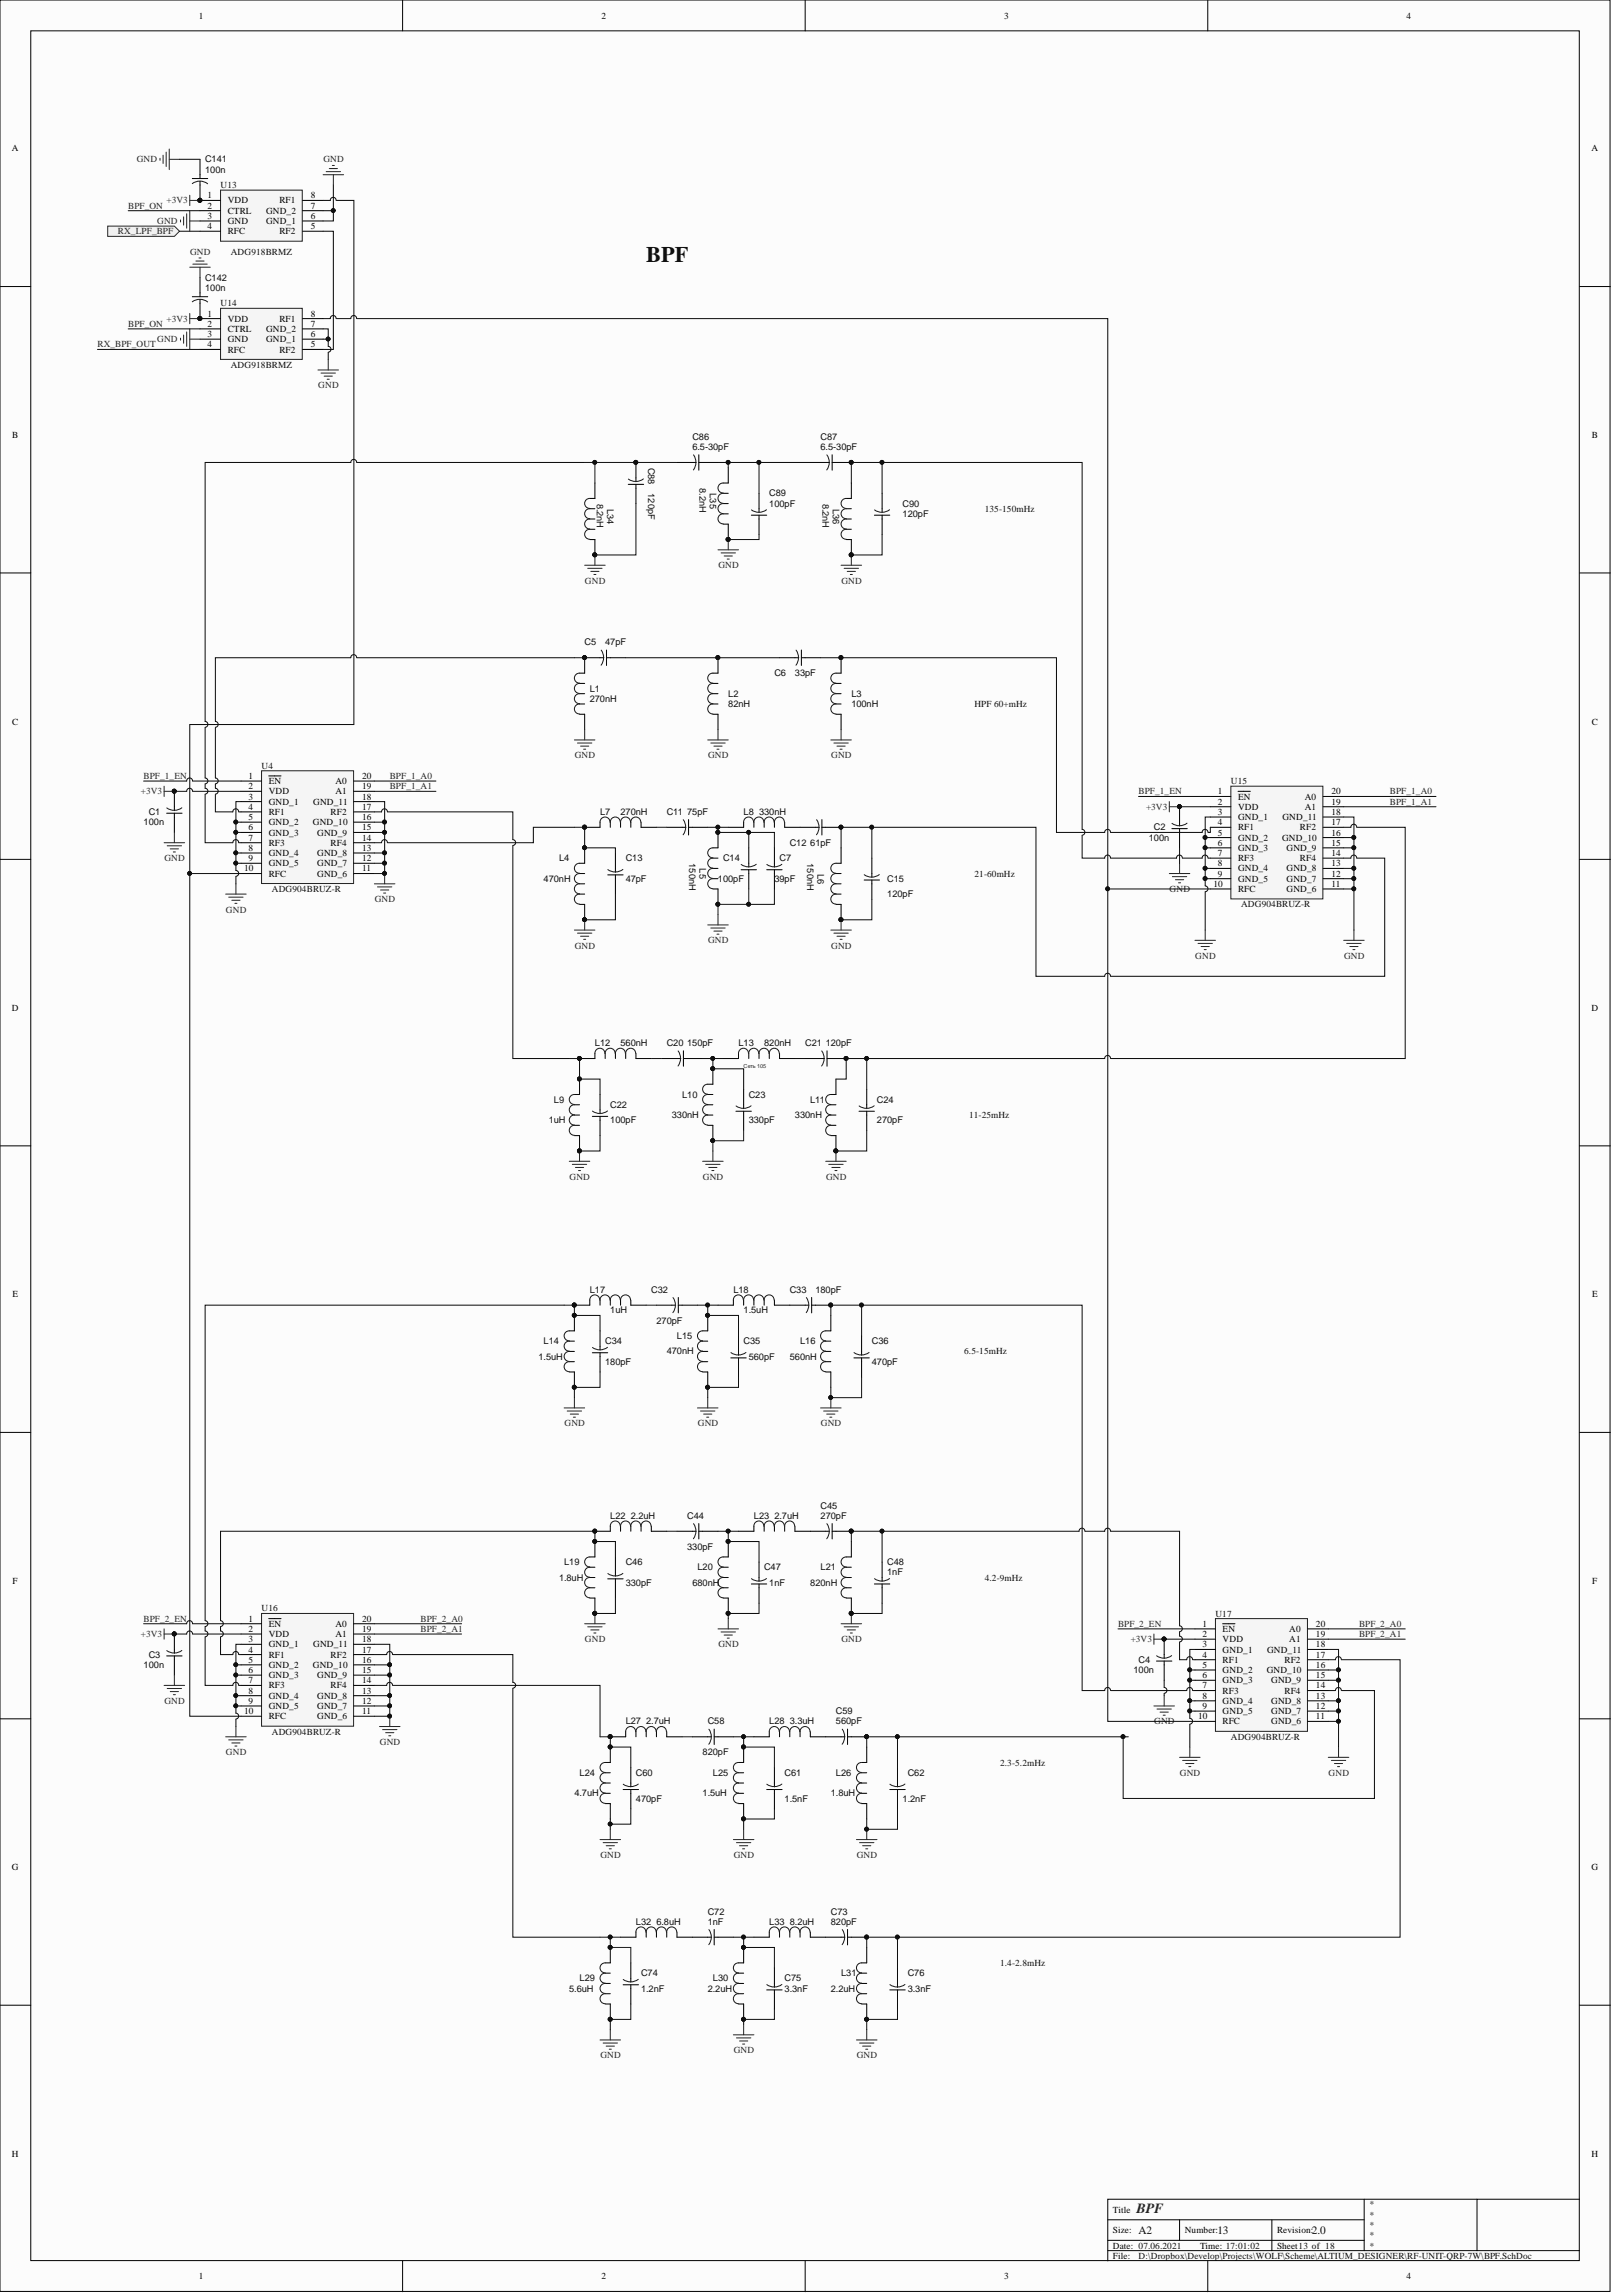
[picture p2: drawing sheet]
<svg xmlns="http://www.w3.org/2000/svg" width="399mm" height="567mm" viewBox="0 0 399 567" stroke-linecap="round" stroke-linejoin="round" font-family="sans-serif">
<defs><g id="words">
<text font-size="5.5" fill="#0e0e0e" x="159.5" y="64.8">BPF</text>
<text font-size="3.5" fill="#262626" x="280.5" y="546">BPF</text>
<g font-size="2.8" fill="#0e0e0e">
<text x="281" y="551.2">A2</text>
<text x="300.5" y="551.2">13</text>
<text x="323.8" y="551.2">2.0</text>
</g>
<g font-size="2.3">
<text x="49.1" y="4.6">1</text>
<text x="148.4" y="4.6">2</text>
<text x="247.9" y="4.6">3</text>
<text x="347.2" y="4.6">4</text>
<text x="3" y="37.4">A</text>
<text x="392.9" y="37.4">A</text>
<text x="51.2" y="48.9">1</text>
<text x="51.2" y="51.5">2</text>
<text x="56.2" y="50.2">VDD</text>
<text x="56.2" y="52.8">CTRL</text>
<text x="65.7" y="52.8">GND_2</text>
<text x="68.9" y="50.2">RF1</text>
<text x="76.7" y="48.9">8</text>
<text x="76.7" y="51.5">7</text>
<text x="51.2" y="54">3</text>
<text x="51.2" y="56.6">4</text>
<text x="56.2" y="55.3">GND</text>
<text x="56.2" y="57.8">RFC</text>
<text x="65.7" y="55.3">GND_1</text>
<text x="68.9" y="57.8">RF2</text>
<text x="76.7" y="54">6</text>
<text x="76.7" y="56.6">5</text>
<text x="51.2" y="78.1">1</text>
<text x="51.2" y="80.6">2</text>
<text x="51.2" y="83.2">3</text>
<text x="56.2" y="79.4">VDD</text>
<text x="56.2" y="81.9">CTRL</text>
<text x="65.7" y="81.9">GND_2</text>
<text x="68.9" y="79.4">RF1</text>
<text x="76.7" y="78.1">8</text>
<text x="76.7" y="80.6">7</text>
<text x="76.7" y="83.2">6</text>
<text x="51.2" y="85.7">4</text>
<text x="56.2" y="84.5">GND</text>
<text x="56.2" y="87">RFC</text>
<text x="65.7" y="84.5">GND_1</text>
<text x="68.9" y="87">RF2</text>
<text x="76.7" y="85.7">5</text>
<text x="3" y="108.1">B</text>
<text x="392.9" y="108.1">B</text>
<text x="3" y="178.8">C</text>
<text x="392.9" y="178.8">C</text>
<text x="61.4" y="192.2">1</text>
<text x="61.4" y="194.8">2</text>
<text x="61.4" y="197.3">3</text>
<text x="66.3" y="193.5">EN</text>
<text x="66.3" y="196">VDD</text>
<text x="82.8" y="193.5">A0</text>
<text x="82.8" y="196">A1</text>
<text x="89.4" y="192.2">20</text>
<text x="89.4" y="194.8">19</text>
<text x="89.4" y="197.3">18</text>
<text x="300.6" y="196">1</text>
<text x="305.6" y="197.3">EN</text>
<text x="322" y="197.3">A0</text>
<text x="328.6" y="196">20</text>
<text x="61.4" y="199.8">4</text>
<text x="61.4" y="202.4">5</text>
<text x="66.3" y="198.6">GND_1</text>
<text x="66.3" y="201.1">RF1</text>
<text x="66.3" y="203.6">GND_2</text>
<text x="77.2" y="203.6">GND_10</text>
<text x="77.3" y="198.6">GND_11</text>
<text x="81.6" y="201.1">RF2</text>
<text x="89.4" y="199.8">17</text>
<text x="89.4" y="202.4">16</text>
<text x="300.6" y="198.6">2</text>
<text x="300.6" y="201.1">3</text>
<text x="300.6" y="203.6">4</text>
<text x="305.6" y="199.8">VDD</text>
<text x="305.6" y="202.4">GND_1</text>
<text x="316.6" y="202.4">GND_11</text>
<text x="322" y="199.8">A1</text>
<text x="328.6" y="198.6">19</text>
<text x="328.6" y="201.1">18</text>
<text x="328.6" y="203.6">17</text>
<text x="61.4" y="204.9">6</text>
<text x="61.4" y="207.4">7</text>
<text x="61.4" y="210">8</text>
<text x="66.3" y="206.2">GND_3</text>
<text x="66.3" y="208.7">RF3</text>
<text x="78.3" y="206.2">GND_9</text>
<text x="81.6" y="208.7">RF4</text>
<text x="89.4" y="204.9">15</text>
<text x="89.4" y="207.4">14</text>
<text x="89.4" y="210">13</text>
<text x="300.6" y="206.2">5</text>
<text x="300.6" y="208.7">6</text>
<text x="305.6" y="204.9">RF1</text>
<text x="305.6" y="207.4">GND_2</text>
<text x="305.6" y="210">GND_3</text>
<text x="316.5" y="207.4">GND_10</text>
<text x="317.6" y="210">GND_9</text>
<text x="320.9" y="204.9">RF2</text>
<text x="328.6" y="206.2">16</text>
<text x="328.6" y="208.7">15</text>
<text x="60.3" y="215">10</text>
<text x="61.4" y="212.5">9</text>
<text x="66.3" y="211.2">GND_4</text>
<text x="66.3" y="213.8">GND_5</text>
<text x="78.3" y="211.2">GND_8</text>
<text x="78.3" y="213.8">GND_7</text>
<text x="89.4" y="212.5">12</text>
<text x="89.4" y="215">11</text>
<text x="300.6" y="211.2">7</text>
<text x="300.6" y="213.8">8</text>
<text x="305.6" y="212.5">RF3</text>
<text x="305.6" y="215">GND_4</text>
<text x="317.6" y="215">GND_8</text>
<text x="320.9" y="212.5">RF4</text>
<text x="328.6" y="211.2">14</text>
<text x="328.6" y="213.8">13</text>
<text x="66.3" y="216.3">RFC</text>
<text x="78.3" y="216.3">GND_6</text>
<text x="299.5" y="218.9">10</text>
<text x="300.6" y="216.3">9</text>
<text x="305.6" y="217.6">GND_5</text>
<text x="305.6" y="220.1">RFC</text>
<text x="317.6" y="217.6">GND_7</text>
<text x="317.6" y="220.1">GND_6</text>
<text x="328.6" y="216.3">12</text>
<text x="328.6" y="218.9">11</text>
<text x="3" y="249.5">D</text>
<text x="392.9" y="249.5">D</text>
<text x="3.1" y="320.1">E</text>
<text x="393" y="320.1">E</text>
<text x="3.1" y="390.9">F</text>
<text x="393" y="390.9">F</text>
<text x="61.4" y="400.2">1</text>
<text x="66.3" y="401.4">EN</text>
<text x="82.8" y="401.4">A0</text>
<text x="89.4" y="400.2">20</text>
<text x="296.8" y="401.4">1</text>
<text x="324.8" y="401.4">20</text>
<text x="61.4" y="402.7">2</text>
<text x="61.4" y="405.2">3</text>
<text x="61.4" y="407.8">4</text>
<text x="66.3" y="404">VDD</text>
<text x="66.3" y="406.5">GND_1</text>
<text x="77.3" y="406.5">GND_11</text>
<text x="82.8" y="404">A1</text>
<text x="89.4" y="402.7">19</text>
<text x="89.4" y="405.2">18</text>
<text x="89.4" y="407.8">17</text>
<text x="296.8" y="404">2</text>
<text x="296.8" y="406.5">3</text>
<text x="301.8" y="402.7">EN</text>
<text x="301.8" y="405.2">VDD</text>
<text x="301.8" y="407.8">GND_1</text>
<text x="312.8" y="407.8">GND_11</text>
<text x="318.2" y="402.7">A0</text>
<text x="318.2" y="405.2">A1</text>
<text x="324.8" y="404">19</text>
<text x="324.8" y="406.5">18</text>
<text x="61.4" y="410.3">5</text>
<text x="61.4" y="412.8">6</text>
<text x="66.3" y="409">RF1</text>
<text x="66.3" y="411.6">GND_2</text>
<text x="77.2" y="411.6">GND_10</text>
<text x="81.6" y="409">RF2</text>
<text x="89.4" y="410.3">16</text>
<text x="89.4" y="412.8">15</text>
<text x="296.8" y="409">4</text>
<text x="296.8" y="411.6">5</text>
<text x="301.8" y="410.3">RF1</text>
<text x="301.8" y="412.8">GND_2</text>
<text x="312.7" y="412.8">GND_10</text>
<text x="317.1" y="410.3">RF2</text>
<text x="324.8" y="409">17</text>
<text x="324.8" y="411.6">16</text>
<text x="61.4" y="415.4">7</text>
<text x="61.4" y="417.9">8</text>
<text x="66.3" y="414.1">GND_3</text>
<text x="66.3" y="416.7">RF3</text>
<text x="66.3" y="419.2">GND_4</text>
<text x="78.3" y="414.1">GND_9</text>
<text x="78.3" y="419.2">GND_8</text>
<text x="81.6" y="416.7">RF4</text>
<text x="89.4" y="415.4">14</text>
<text x="89.4" y="417.9">13</text>
<text x="296.8" y="414.1">6</text>
<text x="296.8" y="416.7">7</text>
<text x="296.8" y="419.2">8</text>
<text x="301.8" y="415.4">GND_3</text>
<text x="301.8" y="417.9">RF3</text>
<text x="313.8" y="415.4">GND_9</text>
<text x="317.1" y="417.9">RF4</text>
<text x="324.8" y="414.1">15</text>
<text x="324.8" y="416.7">14</text>
<text x="324.8" y="419.2">13</text>
<text x="60.3" y="423">10</text>
<text x="61.4" y="420.5">9</text>
<text x="66.3" y="421.7">GND_5</text>
<text x="66.3" y="424.3">RFC</text>
<text x="78.3" y="421.7">GND_7</text>
<text x="78.3" y="424.3">GND_6</text>
<text x="89.4" y="420.5">12</text>
<text x="89.4" y="423">11</text>
<text x="295.7" y="424.3">10</text>
<text x="296.8" y="421.7">9</text>
<text x="301.8" y="420.5">GND_4</text>
<text x="301.8" y="423">GND_5</text>
<text x="301.8" y="425.5">RFC</text>
<text x="313.8" y="420.5">GND_8</text>
<text x="313.8" y="423">GND_7</text>
<text x="313.8" y="425.5">GND_6</text>
<text x="324.8" y="421.7">12</text>
<text x="324.8" y="424.3">11</text>
<text x="3" y="461.5">G</text>
<text x="392.9" y="461.5">G</text>
<text x="3" y="532.2">H</text>
<text x="392.9" y="532.2">H</text>
<text x="274.7" y="546">Title</text>
<text x="274.7" y="551.1">Size:</text>
<text x="292.4" y="551.1">Number:</text>
<text x="315.2" y="551.1">Revision:</text>
<text x="274.7" y="554.9">Date: 07.06.2021</text>
<text x="274.7" y="557.4">File:</text>
<text x="296.2" y="554.9">Time: 17:01:02</text>
<text x="315.2" y="554.9">Sheet13 of 18</text>
<text x="49.1" y="562.5">1</text>
<text x="148.4" y="562.5">2</text>
<text x="247.9" y="562.5">3</text>
<text x="347.2" y="562.5">4</text>
</g>
<g font-size="2.3" fill="#262626">
<text x="33.8" y="40.1">GND</text>
<text x="79.8" y="40.1">GND</text>
<text x="31.6" y="51.5">BPF_ON</text>
<text x="41.1" y="50.2">+3V3</text>
<text x="29.1" y="57.8">RX_LPF_BPF</text>
<text x="38.8" y="55.3">GND</text>
<text x="46.9" y="62.9">GND</text>
<text x="31.6" y="80.6">BPF_ON</text>
<text x="41.1" y="79.4">+3V3</text>
<text x="24.1" y="85.7">RX_BPF_OUT</text>
<text x="38.8" y="84.5">GND</text>
<text x="78.6" y="95.9">GND</text>
<text x="177.3" y="140.2">GND</text>
<text x="144.4" y="144">GND</text>
<text x="207.7" y="144">GND</text>
<text x="141.9" y="187.2">GND</text>
<text x="174.8" y="187.2">GND</text>
<text x="205.2" y="187.2">GND</text>
<text x="34.8" y="196">+3V3</text>
<text x="35.4" y="192.2">BPF_1_EN</text>
<text x="96.2" y="192.2">BPF_1_A0</text>
<text x="96.2" y="194.8">BPF_1_A1</text>
<text x="281" y="196">BPF_1_EN</text>
<text x="343.1" y="196">BPF_1_A0</text>
<text x="282.9" y="199.8">+3V3</text>
<text x="343.1" y="198.6">BPF_1_A1</text>
<text x="40.6" y="212.5">GND</text>
<text x="288.7" y="220.1">GND</text>
<text x="55.8" y="225.2">GND</text>
<text x="92.5" y="222.7">GND</text>
<text x="174.8" y="232.8">GND</text>
<text x="141.9" y="234.1">GND</text>
<text x="205.2" y="234.1">GND</text>
<text x="295" y="236.6">GND</text>
<text x="331.8" y="236.6">GND</text>
<text x="140.6" y="291.1">GND</text>
<text x="173.5" y="291.1">GND</text>
<text x="203.9" y="291.1">GND</text>
<text x="139.3" y="352">GND</text>
<text x="172.2" y="352">GND</text>
<text x="202.6" y="352">GND</text>
<text x="35.4" y="400.2">BPF_2_EN</text>
<text x="103.8" y="400.2">BPF_2_A0</text>
<text x="276" y="401.4">BPF_2_EN</text>
<text x="335.5" y="401.4">BPF_2_A0</text>
<text x="34.8" y="404">+3V3</text>
<text x="103.8" y="402.7">BPF_2_A1</text>
<text x="144.4" y="405.2">GND</text>
<text x="177.3" y="406.5">GND</text>
<text x="207.7" y="405.2">GND</text>
<text x="279.1" y="405.2">+3V3</text>
<text x="335.5" y="404">BPF_2_A1</text>
<text x="40.6" y="420.5">GND</text>
<text x="284.9" y="425.5">GND</text>
<text x="93.8" y="430.6">GND</text>
<text x="55.8" y="433.1">GND</text>
<text x="291.2" y="438.2">GND</text>
<text x="328" y="438.2">GND</text>
<text x="148.2" y="458.5">GND</text>
<text x="181.1" y="458.5">GND</text>
<text x="211.5" y="458.5">GND</text>
<text x="148.2" y="507.9">GND</text>
<text x="181.1" y="506.7">GND</text>
<text x="211.5" y="507.9">GND</text>
</g>
<g font-size="2.3" fill="#0e0e0e">
<text x="50.6" y="40.1">C141</text>
<text x="50.6" y="42.6">100n</text>
<text x="54.4" y="46.4">U13</text>
<text x="57" y="62.9">ADG918BRMZ</text>
<text x="50.6" y="71.8">100n</text>
<text x="50.6" y="69.2">C142</text>
<text x="54.4" y="75.6">U14</text>
<text x="57" y="90.8">ADG918BRMZ</text>
<text x="170.9" y="111.1">6.5-30pF</text>
<text x="170.9" y="108.5">C86</text>
<text x="202.5" y="111.1">6.5-30pF</text>
<text x="202.5" y="108.5">C87</text>
<text x="160" y="115.4" transform="rotate(90 160 115.4)">C88</text>
<text x="147.4" y="124.3" transform="rotate(90 147.4 124.3)">8.2nH</text>
<text x="149.9" y="125.5" transform="rotate(90 149.9 125.5)">L34</text>
<text x="160" y="121.7" transform="rotate(90 160 121.7)">120pF</text>
<text x="172.7" y="120.5" transform="rotate(90 172.7 120.5)">8.2nH</text>
<text x="175.2" y="121.7" transform="rotate(90 175.2 121.7)">L35</text>
<text x="189.9" y="125">100pF</text>
<text x="189.9" y="122.5">C89</text>
<text x="203.1" y="124.3" transform="rotate(90 203.1 124.3)">8.2nH</text>
<text x="205.6" y="125.5" transform="rotate(90 205.6 125.5)">L36</text>
<text x="222.8" y="125">C90</text>
<text x="222.8" y="127.6">120pF</text>
<text x="243.1" y="126.3">135-150mHz</text>
<text x="144.3" y="159.3">C5</text>
<text x="149.4" y="159.3">47pF</text>
<text x="191.2" y="166.9">C6</text>
<text x="196.2" y="166.9">33pF</text>
<text x="145.6" y="173.2">270nH</text>
<text x="145.6" y="170.7">L1</text>
<text x="179.8" y="171.9">L2</text>
<text x="210.1" y="171.9">L3</text>
<text x="179.8" y="174.5">82nH</text>
<text x="210.1" y="174.5">100nH</text>
<text x="240.5" y="174.5">HPF 60+mHz</text>
<text x="64.6" y="189.7">U4</text>
<text x="303.8" y="193.5">U15</text>
<text x="35.4" y="203.6">100n</text>
<text x="36.7" y="201.1">C1</text>
<text x="148.1" y="201.1">L7</text>
<text x="153.2" y="201.1">270nH</text>
<text x="164.6" y="201.1">C11</text>
<text x="169.6" y="201.1">75pF</text>
<text x="183.6" y="201.1">L8</text>
<text x="187.4" y="201.1">330nH</text>
<text x="194.9" y="208.7">C12</text>
<text x="200" y="208.7">61pF</text>
<text x="283.6" y="207.4">100n</text>
<text x="284.8" y="204.9">C2</text>
<text x="138" y="212.5">L4</text>
<text x="154.4" y="212.5">C13</text>
<text x="170.1" y="213" transform="rotate(90 170.1 213)">150nH</text>
<text x="172.7" y="214.3" transform="rotate(90 172.7 214.3)">L5</text>
<text x="178.5" y="212.5">C14</text>
<text x="192.4" y="212.5">C7</text>
<text x="199.3" y="213" transform="rotate(90 199.3 213)">150nH</text>
<text x="201.8" y="215.6" transform="rotate(90 201.8 215.6)">L6</text>
<text x="67.1" y="220.1">ADG904BRUZ-R</text>
<text x="134.2" y="217.6">470nH</text>
<text x="154.4" y="217.6">47pF</text>
<text x="177.2" y="217.6">100pF</text>
<text x="191.2" y="217.6">39pF</text>
<text x="219" y="221.4">120pF</text>
<text x="219" y="217.6">C15</text>
<text x="240.5" y="216.3">21-60mHz</text>
<text x="306.3" y="223.9">ADG904BRUZ-R</text>
<text x="146.8" y="258.2">L12</text>
<text x="153.2" y="258.2">560nH</text>
<text x="164.6" y="258.2">C20</text>
<text x="169.6" y="258.2">150pF</text>
<text x="182.3" y="258.2">L13</text>
<text x="188.6" y="258.2">820nH</text>
<text x="198.7" y="258.2">C21</text>
<text x="203.8" y="258.2">120pF</text>
<text x="136.7" y="272.1">L9</text>
<text x="150.6" y="273.4">C22</text>
<text x="165.8" y="275.9">330nH</text>
<text x="168.4" y="270.8">L10</text>
<text x="184.8" y="270.8">C23</text>
<text x="196.2" y="275.9">330nH</text>
<text x="200" y="272.1">L11</text>
<text x="216.5" y="272.1">C24</text>
<text x="239.3" y="275.9">11-25mHz</text>
<text x="135.5" y="277.2">1uH</text>
<text x="150.6" y="277.2">100pF</text>
<text x="184.8" y="277.2">330pF</text>
<text x="216.5" y="277.2">270pF</text>
<text x="145.6" y="319">L17</text>
<text x="160.8" y="319">C32</text>
<text x="181" y="319">L18</text>
<text x="194.9" y="319">C33</text>
<text x="201.3" y="319">180pF</text>
<text x="150.6" y="324.1">1uH</text>
<text x="162" y="326.6">270pF</text>
<text x="183.6" y="324.1">1.5uH</text>
<text x="132.9" y="335.5">1.5uH</text>
<text x="134.2" y="331.7">L14</text>
<text x="149.4" y="331.7">C34</text>
<text x="164.6" y="334.2">470nH</text>
<text x="167.1" y="330.4">L15</text>
<text x="183.6" y="331.7">C35</text>
<text x="184.8" y="335.5">560pF</text>
<text x="194.9" y="335.5">560nH</text>
<text x="197.5" y="331.7">L16</text>
<text x="215.2" y="331.7">C36</text>
<text x="238" y="334.2">6.5-15mHz</text>
<text x="149.4" y="336.8">180pF</text>
<text x="215.2" y="336.8">470pF</text>
<text x="150.6" y="374.8">L22</text>
<text x="155.7" y="374.8">2.2uH</text>
<text x="169.6" y="374.8">C44</text>
<text x="186.1" y="374.8">L23</text>
<text x="191.2" y="374.8">2.7uH</text>
<text x="202.5" y="374.8">270pF</text>
<text x="202.5" y="372.3">C45</text>
<text x="169.6" y="382.4">330pF</text>
<text x="139.2" y="386.2">L19</text>
<text x="154.4" y="386.2">C46</text>
<text x="172.2" y="387.5">L20</text>
<text x="188.6" y="387.5">C47</text>
<text x="202.5" y="387.5">L21</text>
<text x="219" y="388.8">1nF</text>
<text x="219" y="386.2">C48</text>
<text x="138" y="390">1.8uH</text>
<text x="154.4" y="391.3">330pF</text>
<text x="170.9" y="391.3">680nH</text>
<text x="189.9" y="391.3">1nF</text>
<text x="200" y="391.3">820nH</text>
<text x="243.1" y="390">4.2-9mHz</text>
<text x="64.6" y="397.6">U16</text>
<text x="300" y="398.9">U17</text>
<text x="35.4" y="411.6">100n</text>
<text x="36.7" y="409">C3</text>
<text x="279.8" y="412.8">100n</text>
<text x="281" y="410.3">C4</text>
<text x="154.4" y="425.5">L27</text>
<text x="159.5" y="425.5">2.7uH</text>
<text x="174.7" y="425.5">C58</text>
<text x="189.9" y="425.5">L28</text>
<text x="194.9" y="425.5">3.3uH</text>
<text x="206.3" y="425.5">560pF</text>
<text x="206.3" y="423">C59</text>
<text x="67.1" y="428.1">ADG904BRUZ-R</text>
<text x="303.8" y="429.3">ADG904BRUZ-R</text>
<text x="173.4" y="433.1">820pF</text>
<text x="246.9" y="435.7">2.3-5.2mHz</text>
<text x="141.8" y="443.3">4.7uH</text>
<text x="143" y="438.2">L24</text>
<text x="157" y="438.2">C60</text>
<text x="173.4" y="443.3">1.5uH</text>
<text x="176" y="438.2">L25</text>
<text x="193.7" y="438.2">C61</text>
<text x="205.1" y="443.3">1.8uH</text>
<text x="206.3" y="438.2">L26</text>
<text x="224.1" y="438.2">C62</text>
<text x="157" y="444.5">470pF</text>
<text x="193.7" y="444.5">1.5nF</text>
<text x="222.8" y="444.5">1.2nF</text>
<text x="174.7" y="472.4">C72</text>
<text x="205.1" y="472.4">C73</text>
<text x="157" y="475">L32</text>
<text x="162" y="475">6.8uH</text>
<text x="174.7" y="475">1nF</text>
<text x="189.9" y="475">L33</text>
<text x="194.9" y="475">8.2uH</text>
<text x="205.1" y="475">820pF</text>
<text x="246.9" y="485.1">1.4-2.8mHz</text>
<text x="140.5" y="491.5">5.6uH</text>
<text x="143" y="488.9">L29</text>
<text x="158.2" y="491.5">1.2nF</text>
<text x="158.2" y="487.7">C74</text>
<text x="174.7" y="491.5">2.2uH</text>
<text x="176" y="488.9">L30</text>
<text x="193.7" y="491.5">3.3nF</text>
<text x="193.7" y="488.9">C75</text>
<text x="205.1" y="491.5">2.2uH</text>
<text x="207.6" y="487.7">L31</text>
<text x="224.1" y="491.5">3.3nF</text>
<text x="224.1" y="487.7">C76</text>
<text x="338" y="544.7">*</text>
<text x="338" y="547.3">*</text>
<text x="338" y="549.8">*</text>
<text x="281" y="557.4">D:\Dropbox\Develop\Projects\WOLF\Scheme\ALTIUM_DESIGNER\RF-UNIT-QRP-7W\BPF.SchDoc</text>
<text x="338" y="552.3">*</text>
<text x="338" y="554.9">*</text>
</g>
<text font-size="1.4" fill="#262626" x="183.6" y="263.5">Сеть 105</text>
</g></defs>
<g fill="#fcfcfc" stroke="#000" stroke-width=".25">
<path d="M0 0h397.4v565.4h-397.4z"/>
<path d="M7.6 7.6h382.2v550.2h-382.2z"/>
</g>
<g fill="none" stroke="#000" stroke-width=".25">
<path d="M99.4 0v7.6M198.7 0v7.6M298.1 0v7.6M0 70.7h7.6M389.9 70.7h7.6M146.8 119.2v3.8h-1.2M155.1 119.5h3.8M157 114.1v4.8M157 119.5v4.8M167.1 114.1h4.8M172.5 114.1h4.7M172.5 112.2v3.8"/>
<path d="M179.8 115.4v3.8h-1.3M200 114.1h4.8M205.4 114.1h4.7M205.4 112.2v3.8M210.1 119.2v3.8h-1.2M145.6 133.1h1.2v3.8M145.6 130.6h1.2M145.6 128.1h1.2M145.6 125.5h1.2M178.5 129.3h1.3v3.8M178.5 126.8h1.3M178.5 124.3h1.3"/>
<path d="M178.5 121.7h1.3M185.5 127.1h3.8M187.4 121.7v4.8M187.4 127.1v4.8M208.9 133.1h1.2v3.8M208.9 130.6h1.2M208.9 128.1h1.2M208.9 125.5h1.2M215.8 127.1h3.8M217.7 121.7v4.8M217.7 127.1v4.8M0 141.4h7.6"/>
<path d="M389.9 141.4h7.6M143 176.2h1.3v3.9M143 173.7h1.3M143 171.2h1.3M143 168.6h1.3M149.1 162.3h-4.8v3.8h-1.3M149.7 162.3h4.7M149.7 160.4v3.8M176 176.2h1.2v3.9M176 173.7h1.2M176 171.2h1.2M176 168.6h1.2"/>
<path d="M177.2 162.3v3.8h-1.2M192.4 162.3h4.8M197.8 162.3h4.7M197.8 160.4v3.8M206.3 176.2h1.3v3.9M206.3 173.7h1.3M206.3 171.2h1.3M206.3 168.6h1.3M207.6 162.3v3.8h-1.3M0 212.1h7.6M143 218.1h1.3M143 215.6h1.3"/>
<path d="M144.3 209.2v3.8h-1.3M148.1 202.9v1.2h-3.8M150 215.9h3.8M150.6 202.9v1.2M151.9 210.5v4.8M151.9 215.9v4.7M153.2 202.9v1.2M155.7 202.9v1.2M158.2 202.9v1.2h3.8M164.6 204.1h4.7M170 204.1h4.7M170 202.2v3.8"/>
<path d="M176 219.4h1.2v3.8M176 216.8h1.2M176 214.3h1.2M176 211.8h1.2M177.2 205.4v3.8h-1.2M182.9 214.6h3.8M183.6 202.9v1.2h-3.8M184.8 209.2v4.8M184.8 214.6v4.8M186.1 202.9v1.2M188.6 202.9v1.2M191.2 202.9v1.2"/>
<path d="M193.7 202.9v1.2h8.5M202.9 204.1h4.7M202.9 202.2v3.8M206.3 218.1h1.3M206.3 215.6h1.3M207.6 209.2v3.8h-1.3M213.3 217.2h3.8M215.2 211.8v4.7M215.2 217.2v4.7M389.9 212.1h7.6M143 223.2h1.3v3.8M143 220.6h1.3"/>
<path d="M206.3 223.2h1.3v3.8M206.3 220.6h1.3M146.8 259.9v1.3h-3.8M149.4 259.9v1.3M151.9 259.9v1.3M154.4 259.9v1.3M157 259.9v1.3h3.8M168.7 259.3v3.8M182.3 259.9v1.3h-3.8M184.8 259.9v1.3M187.4 259.9v1.3M189.9 259.9v1.3"/>
<path d="M192.4 259.9v1.3h3.8M204.1 259.3v3.8M141.8 277.7h1.2M141.8 275.1h1.2M141.8 272.6h1.2M143 266.3v3.8h-1.2M146.2 275.5h3.8M148.1 270.1v4.7M148.1 275.5v4.7M163.3 261.2h4.8M168.7 261.2h4.7M174.7 277.7h1.3v3.8"/>
<path d="M174.7 275.1h1.3M174.7 272.6h1.3M174.7 270.1h1.3M176 263.7v3.8h-1.3M181.7 274.2h3.8M183.6 268.8v4.8M183.6 274.2v4.8M198.7 261.2h4.8M204.1 261.2h4.8M205.1 277.7h1.2M205.1 275.1h1.2M205.1 272.6h1.2"/>
<path d="M206.3 266.3v3.8h-1.2M212 274.2h3.8M213.9 268.8v4.8M213.9 274.2v4.8M0 282.8h7.6M141.8 280.2h1.2v3.8M205.1 280.2h1.2v3.8M389.9 282.8h7.6M140.5 338.5h1.3v3.9M140.5 336h1.3M140.5 333.5h1.3M140.5 330.9h1.3"/>
<path d="M141.8 324.6v3.8h-1.3M145.6 320.8v1.3h-3.8M146.2 333.8h3.8M148.1 320.8v1.3M148.1 328.4v4.8M148.1 333.8v4.7M150.6 320.8v1.3M153.2 320.8v1.3M155.7 320.8v1.3h3.8M162 322.1h4.8M167.4 322.1h4.8M167.4 320.2v3.8"/>
<path d="M173.4 338.5h1.3v3.9M173.4 336h1.3M173.4 333.5h1.3M173.4 330.9h1.3M174.7 324.6v3.8h-1.3M180.4 335.1h3.8M181 320.8v1.3h-3.8M182.3 329.7v4.7M182.3 335.1v4.7M183.6 320.8v1.3M186.1 320.8v1.3M188.6 320.8v1.3"/>
<path d="M191.2 320.8v1.3h8.5M200.3 322.1h4.8M200.3 320.2v3.8M203.8 338.5h1.3v3.9M203.8 336h1.3M203.8 333.5h1.3M203.8 330.9h1.3M205.1 324.6v3.8h-1.3M210.8 335.1h3.8M212.7 329.7v4.7M212.7 335.1v4.7M0 353.5h7.6"/>
<path d="M389.9 353.5h7.6M150.6 376.6v1.3h-3.8M153.2 376.6v1.3M155.7 376.6v1.3M158.2 376.6v1.3M160.8 376.6v1.3h3.8M167.1 377.9h4.8M172.5 376v3.8M172.5 377.9h4.7M186.1 376.6v1.3h-3.8M188.6 376.6v1.3M191.2 376.6v1.3"/>
<path d="M193.7 376.6v1.3M196.2 376.6v1.3h8.6M205.4 376v3.8M205.4 377.9h4.7M145.6 394.3h1.2v3.8M145.6 391.8h1.2M145.6 389.3h1.2M145.6 386.7h1.2M146.8 380.4v3.8h-1.2M150 389.6h3.8M151.9 384.2v4.8M151.9 389.6v4.7"/>
<path d="M178.5 394.3h1.3v3.8M178.5 391.8h1.3M178.5 389.3h1.3M178.5 386.7h1.3M179.8 380.4v3.8h-1.3M185.5 390.9h3.8M187.4 385.5v4.7M187.4 390.9v4.7M208.9 394.3h1.2v3.8M208.9 391.8h1.2M208.9 389.3h1.2M208.9 386.7h1.2"/>
<path d="M210.1 380.4v3.8h-1.2M215.8 390.9h3.8M217.7 385.5v4.7M217.7 390.9v4.7M0 424.1h7.6M149.4 440h1.2M149.4 437.4h1.2M150.6 431.1v3.8h-1.2M154.4 427.3v1.3h-3.8M155.7 436.2v4.7M157 427.3v1.3M159.5 427.3v1.3"/>
<path d="M162 427.3v1.3M164.6 427.3v1.3h3.8M170.9 428.6h4.8M176.3 428.6h4.7M176.3 426.7v3.8M182.3 440h1.3M182.3 437.4h1.3M183.6 431.1v3.8h-1.3M189.9 427.3v1.3h-3.8M191.2 436.2v4.7M192.4 427.3v1.3M194.9 427.3v1.3"/>
<path d="M197.5 427.3v1.3M200 427.3v1.3h8.6M209.2 428.6h4.7M209.2 426.7v3.8M212.7 440h1.2M212.7 437.4h1.2M213.9 431.1v3.8h-1.2M221.5 436.2v4.7M389.9 424.1h7.6M149.4 445.1h1.2v3.8M149.4 442.5h1.2M153.8 441.6h3.8"/>
<path d="M155.7 441.6v4.7M182.3 445.1h1.3v3.8M182.3 442.5h1.3M189.3 441.6h3.8M191.2 441.6v4.7M212.7 445.1h1.2v3.8M212.7 442.5h1.2M219.6 441.6h3.8M221.5 441.6v4.7M157 476.8v1.2h-3.8M159.5 476.8v1.2M162 476.8v1.2"/>
<path d="M164.6 476.8v1.2M167.1 476.8v1.2h8.6M176.3 476.1v3.8M176.3 478h4.7M189.9 476.8v1.2h-3.8M192.4 476.8v1.2M194.9 476.8v1.2M197.5 476.8v1.2M200 476.8v1.2h8.6M209.2 478h4.7M209.2 476.1v3.8M0 494.8h7.6"/>
<path d="M149.4 494.5h1.2v3.8M149.4 492h1.2M149.4 489.4h1.2M149.4 486.9h1.2M150.6 480.6v3.8h-1.2M153.8 489.8h3.8M155.7 484.4v4.7M155.7 489.8v4.7M182.3 494.5h1.3v3.8M182.3 492h1.3M182.3 489.4h1.3M182.3 486.9h1.3"/>
<path d="M183.6 480.6v3.8h-1.3M189.3 491h3.8M191.2 485.6v4.8M191.2 491v4.8M212.7 494.5h1.2v3.8M212.7 492h1.2M212.7 489.4h1.2M212.7 486.9h1.2M213.9 480.6v3.8h-1.2M219.6 491h3.8M221.5 485.6v4.8M221.5 491v4.8"/>
<path d="M389.9 494.8h7.6M99.4 557.9v7.6M198.7 557.9v7.6M273.4 547.8h63.3M273.4 555.4h116.5M273.4 552.8h63.3M291.2 547.8v5M298.1 557.9v7.6M313.9 547.8v7.6M336.7 542.7v12.7M364.6 542.7h-91.2v15.2M389.9 542.7h-25.3v12.7"/>
</g>
<g fill="none" stroke="#1c1c1c" stroke-width=".25">
<path d="M158.8 118.2a3.1 3.1 0 0 1-3.7 0M171.2 112.2a3.1 3.1 0 0 1 0 3.8M178.5 119.2a1.23 1.23 0 0 0-1.3 1.2 1.23 1.23 0 0 0 1.3 1.3M204.1 112.2a3.1 3.1 0 0 1 0 3.8M145.6 130.6a1.23 1.23 0 0 0-1.3 1.2 1.23 1.23 0 0 0 1.3 1.3M145.6 128.1a1.23 1.23 0 0 0-1.3 1.2 1.23 1.23 0 0 0 1.3 1.2M145.6 125.5a1.23 1.23 0 0 0-1.3 1.3 1.23 1.23 0 0 0 1.3 1.2M145.6 123a1.23 1.23 0 0 0-1.3 1.2 1.23 1.23 0 0 0 1.3 1.3M178.5 126.8a1.23 1.23 0 0 0-1.3 1.2 1.23 1.23 0 0 0 1.3 1.3M178.5 124.3a1.23 1.23 0 0 0-1.3 1.2 1.23 1.23 0 0 0 1.3 1.2M178.5 121.7a1.23 1.23 0 0 0-1.3 1.3 1.23 1.23 0 0 0 1.3 1.2M189.2 125.8a3.1 3.1 0 0 1-3.7 0"/>
<path d="M208.9 130.6a1.23 1.23 0 0 0-1.3 1.2 1.23 1.23 0 0 0 1.3 1.3M208.9 128.1a1.23 1.23 0 0 0-1.3 1.2 1.23 1.23 0 0 0 1.3 1.2M208.9 125.5a1.23 1.23 0 0 0-1.3 1.3 1.23 1.23 0 0 0 1.3 1.2M208.9 123a1.23 1.23 0 0 0-1.3 1.2 1.23 1.23 0 0 0 1.3 1.3M219.6 125.8a3.1 3.1 0 0 1-3.7 0M143 173.7a1.23 1.23 0 0 0-1.2 1.2 1.23 1.23 0 0 0 1.2 1.3M143 171.2a1.23 1.23 0 0 0-1.2 1.2 1.23 1.23 0 0 0 1.2 1.2M143 168.6a1.23 1.23 0 0 0-1.2 1.3 1.23 1.23 0 0 0 1.2 1.2M143 166.1a1.23 1.23 0 0 0-1.2 1.2 1.23 1.23 0 0 0 1.2 1.3M148.4 160.4a3.1 3.1 0 0 1 0 3.7M176 173.7a1.23 1.23 0 0 0-1.3 1.2 1.23 1.23 0 0 0 1.3 1.3M176 171.2a1.23 1.23 0 0 0-1.3 1.2 1.23 1.23 0 0 0 1.3 1.2"/>
<path d="M176 168.6a1.23 1.23 0 0 0-1.3 1.3 1.23 1.23 0 0 0 1.3 1.2M176 166.1a1.23 1.23 0 0 0-1.3 1.2 1.23 1.23 0 0 0 1.3 1.3M196.5 160.4a3.1 3.1 0 0 1 0 3.7M206.3 173.7a1.23 1.23 0 0 0-1.2 1.2 1.23 1.23 0 0 0 1.2 1.3M206.3 171.2a1.23 1.23 0 0 0-1.2 1.2 1.23 1.23 0 0 0 1.2 1.2M206.3 168.6a1.23 1.23 0 0 0-1.2 1.3 1.23 1.23 0 0 0 1.2 1.2M206.3 166.1a1.23 1.23 0 0 0-1.2 1.2 1.23 1.23 0 0 0 1.2 1.3M143 218.1a1.23 1.23 0 0 0-1.2 1.2 1.23 1.23 0 0 0 1.2 1.3M143 215.6a1.23 1.23 0 0 0-1.2 1.2 1.23 1.23 0 0 0 1.2 1.2M143 213a1.23 1.23 0 0 0-1.2 1.2 1.23 1.23 0 0 0 1.2 1.3M150.6 202.9a1.23 1.23 0 0 0-1.3-1.3 1.23 1.23 0 0 0-1.2 1.3M153.1 202.9a1.23 1.23 0 0 0-1.2-1.3 1.23 1.23 0 0 0-1.3 1.3"/>
<path d="M153.8 214.5a3.1 3.1 0 0 1-3.8 .1M155.6 202.9a1.23 1.23 0 0 0-1.2-1.3 1.23 1.23 0 0 0-1.2 1.3M158.2 202.9a1.23 1.23 0 0 0-1.3-1.3 1.23 1.23 0 0 0-1.2 1.3M168.7 202.3a3.1 3.1 0 0 1-.1 3.7M176 216.8a1.23 1.23 0 0 0-1.3 1.3 1.23 1.23 0 0 0 1.3 1.2M176 214.3a1.23 1.23 0 0 0-1.3 1.2 1.23 1.23 0 0 0 1.3 1.2M176 211.8a1.23 1.23 0 0 0-1.3 1.2 1.23 1.23 0 0 0 1.3 1.2M176 209.2a1.23 1.23 0 0 0-1.3 1.2 1.23 1.23 0 0 0 1.3 1.3M186 202.9a1.23 1.23 0 0 0-1.2-1.3 1.23 1.23 0 0 0-1.2 1.3M186.7 213.3a3.1 3.1 0 0 1-3.7 0M188.5 202.9a1.23 1.23 0 0 0-1.2-1.3 1.23 1.23 0 0 0-1.2 1.3M191.1 202.9a1.23 1.23 0 0 0-1.3-1.3 1.23 1.23 0 0 0-1.2 1.3"/>
<path d="M193.6 202.9a1.23 1.23 0 0 0-1.2-1.3 1.23 1.23 0 0 0-1.2 1.3M201.6 202.3a3.1 3.1 0 0 1-.1 3.7M206.3 218.1a1.23 1.23 0 0 0-1.2 1.2 1.23 1.23 0 0 0 1.2 1.3M206.3 215.6a1.23 1.23 0 0 0-1.2 1.2 1.23 1.23 0 0 0 1.2 1.2M206.3 213a1.23 1.23 0 0 0-1.2 1.2 1.23 1.23 0 0 0 1.2 1.3M217 215.8a3.1 3.1 0 0 1-3.7 0M143 220.6a1.23 1.23 0 0 0-1.2 1.3 1.23 1.23 0 0 0 1.2 1.2M206.3 220.6a1.23 1.23 0 0 0-1.2 1.3 1.23 1.23 0 0 0 1.2 1.2M149.3 259.9a1.23 1.23 0 0 0-1.2-1.2 1.23 1.23 0 0 0-1.3 1.2M151.8 259.9a1.23 1.23 0 0 0-1.2-1.2 1.23 1.23 0 0 0-1.2 1.2M154.4 259.9a1.23 1.23 0 0 0-1.3-1.2 1.23 1.23 0 0 0-1.2 1.2M156.9 259.9a1.23 1.23 0 0 0-1.2-1.2 1.23 1.23 0 0 0-1.3 1.2"/>
<path d="M167.4 259.3a3.1 3.1 0 0 1 0 3.7M184.7 259.9a1.23 1.23 0 0 0-1.2-1.2 1.23 1.23 0 0 0-1.2 1.2M187.3 259.9a1.23 1.23 0 0 0-1.3-1.2 1.23 1.23 0 0 0-1.2 1.2M189.8 259.9a1.23 1.23 0 0 0-1.2-1.2 1.23 1.23 0 0 0-1.2 1.2M192.3 259.9a1.23 1.23 0 0 0-1.2-1.2 1.23 1.23 0 0 0-1.2 1.2M202.8 259.3a3.1 3.1 0 0 1 0 3.7M141.8 277.7a1.23 1.23 0 0 0-1.3 1.2 1.23 1.23 0 0 0 1.3 1.2M141.8 275.2a1.23 1.23 0 0 0-1.3 1.2 1.23 1.23 0 0 0 1.3 1.2M141.8 272.6a1.23 1.23 0 0 0-1.3 1.2 1.23 1.23 0 0 0 1.3 1.3M141.8 270.1a1.23 1.23 0 0 0-1.3 1.2 1.23 1.23 0 0 0 1.3 1.2M150 274.1a3.1 3.1 0 0 1-3.8 .1M174.7 275.2a1.23 1.23 0 0 0-1.3 1.2 1.23 1.23 0 0 0 1.3 1.2"/>
<path d="M174.7 272.6a1.23 1.23 0 0 0-1.3 1.2 1.23 1.23 0 0 0 1.3 1.3M174.7 270.1a1.23 1.23 0 0 0-1.3 1.2 1.23 1.23 0 0 0 1.3 1.2M174.7 267.5a1.23 1.23 0 0 0-1.3 1.3 1.23 1.23 0 0 0 1.3 1.2M185.4 272.9a3.1 3.1 0 0 1-3.7 0M205.1 277.7a1.23 1.23 0 0 0-1.3 1.2 1.23 1.23 0 0 0 1.3 1.2M205.1 275.2a1.23 1.23 0 0 0-1.3 1.2 1.23 1.23 0 0 0 1.3 1.2M205.1 272.6a1.23 1.23 0 0 0-1.3 1.2 1.23 1.23 0 0 0 1.3 1.3M205.1 270.1a1.23 1.23 0 0 0-1.3 1.2 1.23 1.23 0 0 0 1.3 1.2M215.8 272.9a3.1 3.1 0 0 1-3.7 0M140.5 336a1.23 1.23 0 0 0-1.3 1.2 1.23 1.23 0 0 0 1.3 1.3M140.5 333.5a1.23 1.23 0 0 0-1.3 1.2 1.23 1.23 0 0 0 1.3 1.2M140.5 330.9a1.23 1.23 0 0 0-1.3 1.3 1.23 1.23 0 0 0 1.3 1.2"/>
<path d="M140.5 328.4a1.23 1.23 0 0 0-1.3 1.2 1.23 1.23 0 0 0 1.3 1.3M148 320.8a1.23 1.23 0 0 0-1.2-1.3 1.23 1.23 0 0 0-1.2 1.3M150 332.5a3.1 3.1 0 0 1-3.8 0M150.6 320.8a1.23 1.23 0 0 0-1.3-1.3 1.23 1.23 0 0 0-1.2 1.3M153.1 320.8a1.23 1.23 0 0 0-1.2-1.3 1.23 1.23 0 0 0-1.3 1.3M155.6 320.8a1.23 1.23 0 0 0-1.2-1.3 1.23 1.23 0 0 0-1.2 1.3M166.1 320.2a3.1 3.1 0 0 1 0 3.7M173.4 336a1.23 1.23 0 0 0-1.2 1.2 1.23 1.23 0 0 0 1.2 1.3M173.4 333.5a1.23 1.23 0 0 0-1.2 1.2 1.23 1.23 0 0 0 1.2 1.2M173.4 330.9a1.23 1.23 0 0 0-1.2 1.3 1.23 1.23 0 0 0 1.2 1.2M173.4 328.4a1.23 1.23 0 0 0-1.2 1.2 1.23 1.23 0 0 0 1.2 1.3M183.5 320.8a1.23 1.23 0 0 0-1.2-1.3 1.23 1.23 0 0 0-1.3 1.3"/>
<path d="M184.1 333.7a3.1 3.1 0 0 1-3.7 .1M186 320.8a1.23 1.23 0 0 0-1.2-1.3 1.23 1.23 0 0 0-1.2 1.3M188.5 320.8a1.23 1.23 0 0 0-1.2-1.3 1.23 1.23 0 0 0-1.2 1.3M191.1 320.8a1.23 1.23 0 0 0-1.3-1.3 1.23 1.23 0 0 0-1.2 1.3M199 320.2a3.1 3.1 0 0 1 0 3.7M203.8 336a1.23 1.23 0 0 0-1.3 1.2 1.23 1.23 0 0 0 1.3 1.3M203.8 333.5a1.23 1.23 0 0 0-1.3 1.2 1.23 1.23 0 0 0 1.3 1.2M203.8 330.9a1.23 1.23 0 0 0-1.3 1.3 1.23 1.23 0 0 0 1.3 1.2M203.8 328.4a1.23 1.23 0 0 0-1.3 1.2 1.23 1.23 0 0 0 1.3 1.3M214.5 333.7a3.1 3.1 0 0 1-3.7 .1M153.1 376.6a1.23 1.23 0 0 0-1.2-1.3 1.23 1.23 0 0 0-1.3 1.3M155.6 376.6a1.23 1.23 0 0 0-1.2-1.3 1.23 1.23 0 0 0-1.2 1.3"/>
<path d="M158.2 376.6a1.23 1.23 0 0 0-1.3-1.3 1.23 1.23 0 0 0-1.2 1.3M160.7 376.6a1.23 1.23 0 0 0-1.2-1.3 1.23 1.23 0 0 0-1.3 1.3M171.2 376a3.1 3.1 0 0 1 0 3.7M188.5 376.6a1.23 1.23 0 0 0-1.2-1.3 1.23 1.23 0 0 0-1.2 1.3M191.1 376.6a1.23 1.23 0 0 0-1.3-1.3 1.23 1.23 0 0 0-1.2 1.3M193.6 376.6a1.23 1.23 0 0 0-1.2-1.3 1.23 1.23 0 0 0-1.2 1.3M196.1 376.6a1.23 1.23 0 0 0-1.2-1.3 1.23 1.23 0 0 0-1.2 1.3M204.1 376a3.1 3.1 0 0 1 0 3.7M145.6 391.8a1.23 1.23 0 0 0-1.3 1.2 1.23 1.23 0 0 0 1.3 1.3M145.6 389.3a1.23 1.23 0 0 0-1.3 1.2 1.23 1.23 0 0 0 1.3 1.2M145.6 386.7a1.23 1.23 0 0 0-1.3 1.3 1.23 1.23 0 0 0 1.3 1.2M145.6 384.2a1.23 1.23 0 0 0-1.3 1.2 1.23 1.23 0 0 0 1.3 1.3"/>
<path d="M153.8 388.3a3.1 3.1 0 0 1-3.8 0M178.5 391.8a1.23 1.23 0 0 0-1.3 1.2 1.23 1.23 0 0 0 1.3 1.3M178.5 389.3a1.23 1.23 0 0 0-1.3 1.2 1.23 1.23 0 0 0 1.3 1.2M178.5 386.7a1.23 1.23 0 0 0-1.3 1.3 1.23 1.23 0 0 0 1.3 1.2M178.5 384.2a1.23 1.23 0 0 0-1.3 1.2 1.23 1.23 0 0 0 1.3 1.3M189.2 389.5a3.1 3.1 0 0 1-3.7 .1M208.9 391.8a1.23 1.23 0 0 0-1.3 1.2 1.23 1.23 0 0 0 1.3 1.3M208.9 389.3a1.23 1.23 0 0 0-1.3 1.2 1.23 1.23 0 0 0 1.3 1.2M208.9 386.7a1.23 1.23 0 0 0-1.3 1.3 1.23 1.23 0 0 0 1.3 1.2M208.9 384.2a1.23 1.23 0 0 0-1.3 1.2 1.23 1.23 0 0 0 1.3 1.3M219.6 389.5a3.1 3.1 0 0 1-3.7 .1M149.4 440a1.23 1.23 0 0 0-1.3 1.2 1.23 1.23 0 0 0 1.3 1.2"/>
<path d="M149.4 437.4a1.23 1.23 0 0 0-1.3 1.3 1.23 1.23 0 0 0 1.3 1.2M149.4 434.9a1.23 1.23 0 0 0-1.3 1.2 1.23 1.23 0 0 0 1.3 1.3M156.9 427.3a1.23 1.23 0 0 0-1.2-1.3 1.23 1.23 0 0 0-1.3 1.3M159.4 427.3a1.23 1.23 0 0 0-1.2-1.3 1.23 1.23 0 0 0-1.2 1.3M162 427.3a1.23 1.23 0 0 0-1.3-1.3 1.23 1.23 0 0 0-1.2 1.3M164.5 427.3a1.23 1.23 0 0 0-1.2-1.3 1.23 1.23 0 0 0-1.3 1.3M175 426.7a3.1 3.1 0 0 1 0 3.7M182.3 440a1.23 1.23 0 0 0-1.3 1.2 1.23 1.23 0 0 0 1.3 1.2M182.3 437.4a1.23 1.23 0 0 0-1.3 1.3 1.23 1.23 0 0 0 1.3 1.2M182.3 434.9a1.23 1.23 0 0 0-1.3 1.2 1.23 1.23 0 0 0 1.3 1.3M192.3 427.3a1.23 1.23 0 0 0-1.2-1.3 1.23 1.23 0 0 0-1.2 1.3M194.9 427.3a1.23 1.23 0 0 0-1.3-1.3 1.23 1.23 0 0 0-1.2 1.3"/>
<path d="M197.4 427.3a1.23 1.23 0 0 0-1.2-1.3 1.23 1.23 0 0 0-1.3 1.3M199.9 427.3a1.23 1.23 0 0 0-1.2-1.3 1.23 1.23 0 0 0-1.2 1.3M207.9 426.7a3.1 3.1 0 0 1 0 3.7M212.7 440a1.23 1.23 0 0 0-1.3 1.2 1.23 1.23 0 0 0 1.3 1.2M212.7 437.4a1.23 1.23 0 0 0-1.3 1.3 1.23 1.23 0 0 0 1.3 1.2M212.7 434.9a1.23 1.23 0 0 0-1.3 1.2 1.23 1.23 0 0 0 1.3 1.3M149.4 442.5a1.23 1.23 0 0 0-1.3 1.2 1.23 1.23 0 0 0 1.3 1.3M157.6 440.2a3.1 3.1 0 0 1-3.8 .1M182.3 442.5a1.23 1.23 0 0 0-1.3 1.2 1.23 1.23 0 0 0 1.3 1.3M193 440.2a3.1 3.1 0 0 1-3.7 .1M212.7 442.5a1.23 1.23 0 0 0-1.3 1.2 1.23 1.23 0 0 0 1.3 1.3M223.4 440.2a3.1 3.1 0 0 1-3.7 .1"/>
<path d="M159.4 476.8a1.23 1.23 0 0 0-1.2-1.3 1.23 1.23 0 0 0-1.2 1.3M162 476.8a1.23 1.23 0 0 0-1.3-1.3 1.23 1.23 0 0 0-1.2 1.3M164.5 476.8a1.23 1.23 0 0 0-1.2-1.3 1.23 1.23 0 0 0-1.3 1.3M167 476.8a1.23 1.23 0 0 0-1.2-1.3 1.23 1.23 0 0 0-1.2 1.3M175 476.1a3.1 3.1 0 0 1 0 3.8M192.3 476.8a1.23 1.23 0 0 0-1.2-1.3 1.23 1.23 0 0 0-1.2 1.3M194.9 476.8a1.23 1.23 0 0 0-1.3-1.3 1.23 1.23 0 0 0-1.2 1.3M197.4 476.8a1.23 1.23 0 0 0-1.2-1.3 1.23 1.23 0 0 0-1.3 1.3M199.9 476.8a1.23 1.23 0 0 0-1.2-1.3 1.23 1.23 0 0 0-1.2 1.3M207.9 476.1a3.1 3.1 0 0 1 0 3.8M149.4 492a1.23 1.23 0 0 0-1.3 1.2 1.23 1.23 0 0 0 1.3 1.2M149.4 489.4a1.23 1.23 0 0 0-1.3 1.3 1.23 1.23 0 0 0 1.3 1.2"/>
<path d="M149.4 486.9a1.23 1.23 0 0 0-1.3 1.2 1.23 1.23 0 0 0 1.3 1.3M149.4 484.4a1.23 1.23 0 0 0-1.3 1.2 1.23 1.23 0 0 0 1.3 1.2M157.6 488.4a3.1 3.1 0 0 1-3.8 .1M182.3 492a1.23 1.23 0 0 0-1.3 1.2 1.23 1.23 0 0 0 1.3 1.2M182.3 489.4a1.23 1.23 0 0 0-1.3 1.3 1.23 1.23 0 0 0 1.3 1.2M182.3 486.9a1.23 1.23 0 0 0-1.3 1.2 1.23 1.23 0 0 0 1.3 1.3M182.3 484.4a1.23 1.23 0 0 0-1.3 1.2 1.23 1.23 0 0 0 1.3 1.2M193 489.7a3.1 3.1 0 0 1-3.7 0M212.7 492a1.23 1.23 0 0 0-1.3 1.2 1.23 1.23 0 0 0 1.3 1.2M212.7 489.4a1.23 1.23 0 0 0-1.3 1.3 1.23 1.23 0 0 0 1.3 1.2M212.7 486.9a1.23 1.23 0 0 0-1.3 1.2 1.23 1.23 0 0 0 1.3 1.3M212.7 484.4a1.23 1.23 0 0 0-1.3 1.2 1.23 1.23 0 0 0 1.3 1.2"/>
<path d="M223.4 489.7a3.1 3.1 0 0 1-3.7 0"/>
</g>
<g fill="#0e0e0e" stroke="#0e0e0e" stroke-width=".25">
<circle cx="144.3" cy="226.9" r=".47"/>
<circle cx="144.3" cy="209.2" r=".47"/>
<circle cx="146.8" cy="398.1" r=".47"/>
<circle cx="146.8" cy="380.4" r=".47"/>
<circle cx="144.3" cy="162.3" r=".47"/>
<circle cx="143" cy="284" r=".47"/>
<circle cx="143" cy="266.2" r=".47"/>
<circle cx="141.7" cy="342.3" r=".47"/>
<circle cx="141.7" cy="324.6" r=".47"/>
<circle cx="150.6" cy="431.1" r=".47"/>
<circle cx="150.6" cy="498.3" r=".47"/>
<circle cx="150.6" cy="480.5" r=".47"/>
<circle cx="146.8" cy="136.9" r=".47"/>
<circle cx="177.2" cy="223.1" r=".47"/>
<circle cx="177.2" cy="205.4" r=".47"/>
<circle cx="179.7" cy="398.1" r=".47"/>
<circle cx="179.7" cy="380.4" r=".47"/>
<circle cx="207.6" cy="226.9" r=".47"/>
<circle cx="208.8" cy="261.2" r=".47"/>
<circle cx="205" cy="322" r=".47"/>
<circle cx="210.1" cy="398.1" r=".47"/>
<circle cx="213.9" cy="428.5" r=".47"/>
<circle cx="213.9" cy="478" r=".47"/>
<circle cx="210.1" cy="114.1" r=".47"/>
<circle cx="177.2" cy="162.3" r=".47"/>
<circle cx="175.9" cy="281.5" r=".47"/>
<circle cx="175.9" cy="263.7" r=".47"/>
<circle cx="174.7" cy="342.3" r=".47"/>
<circle cx="174.7" cy="324.6" r=".47"/>
<circle cx="183.5" cy="448.8" r=".47"/>
<circle cx="183.5" cy="431.1" r=".47"/>
<circle cx="183.5" cy="498.3" r=".47"/>
<circle cx="183.5" cy="480.5" r=".47"/>
<circle cx="179.7" cy="133.1" r=".47"/>
<circle cx="207.6" cy="162.3" r=".47"/>
<circle cx="207.6" cy="204.1" r=".47"/>
<circle cx="206.3" cy="284" r=".47"/>
<circle cx="210.1" cy="377.8" r=".47"/>
<circle cx="213.9" cy="498.3" r=".47"/>
<circle cx="210.1" cy="136.9" r=".47"/>
<circle cx="143" cy="261.2" r=".47"/>
<circle cx="141.7" cy="322" r=".47"/>
<circle cx="150.6" cy="428.5" r=".47"/>
<circle cx="156.9" cy="114.1" r=".47"/>
<circle cx="144.3" cy="204.1" r=".47"/>
<circle cx="146.8" cy="377.8" r=".47"/>
<circle cx="213.9" cy="451.4" r=".47"/>
<circle cx="205" cy="344.8" r=".47"/>
</g>
<g fill="none" stroke="#262626" stroke-width=".25">
<path d="M144.3 139.5h5.1M146.8 136.9v2.6M177.2 135.7h5.1M178 136.4h3.5M178.7 137.2h2.1M179.5 138h.5M179.8 133.1v2.6M207.6 139.5h5.1M210.1 136.9v2.6M145.1 140.2h3.5M145.8 141h2.1M146.6 141.8h.5"/>
<path d="M208.4 140.2h3.5M209.1 141h2.1M209.9 141.8h.5M141.8 182.6h5M142.5 183.4h3.6M143.3 184.1h2M144.1 184.9h.5M144.3 180.1v2.5M174.7 182.6h5.1M175.5 183.4h3.5M176.2 184.1h2M177 184.9h.5"/>
<path d="M177.2 180.1v2.5M205.1 182.6h5M205.8 183.4h3.6M206.6 184.1h2M207.4 184.9h.5M207.6 180.1v2.5M141.8 229.5h5M142.5 230.3h3.6M143.3 231h2M144.1 231.8h.5M144.3 227v2.5M174.7 228.2h5.1"/>
<path d="M175.5 229h3.5M176.2 229.8h2M177 230.5h.5M177.2 225.7v2.5M205.1 229.5h5M205.8 230.3h3.6M206.6 231h2M207.4 231.8h.5M207.6 227v2.5M140.5 286.6h5.1M141.3 287.3h3.5M142 288.1h2.1"/>
<path d="M142.8 288.8h.5M143 284v2.6M173.4 286.6h5.1M174.2 287.3h3.5M174.9 288.1h2.1M175.7 288.8h.5M176 284v2.6M203.8 286.6h5.1M204.6 287.3h3.5M205.3 288.1h2.1M206.1 288.8h.5M206.3 284v2.6"/>
<path d="M139.2 347.4h5.1M140 348.2h3.6M140.8 348.9h2M141.5 349.7h.5M141.8 344.9v2.5M172.2 347.4h5M172.9 348.2h3.6M173.7 348.9h2M174.4 349.7h.5M174.7 344.9v2.5M202.5 347.4h5.1M203.3 348.2h3.5"/>
<path d="M204.1 348.9h2M204.8 349.7h.5M205.1 344.9v2.5M146.8 398.1v2.6M179.8 399.4v2.5M210.1 398.1v2.6M144.3 400.7h5.1M145.1 401.4h3.5M145.8 402.2h2.1M146.6 403h.5M177.2 401.9h5.1M178 402.7h3.5"/>
<path d="M178.7 403.5h2.1M179.5 404.2h.5M207.6 400.7h5.1M208.4 401.4h3.5M209.1 402.2h2.1M209.9 403h.5M148.1 453.9h5.1M148.9 454.7h3.5M149.6 455.5h2.1M150.4 456.2h.5M150.6 451.4v2.5M181 453.9h5.1"/>
<path d="M181.8 454.7h3.5M182.5 455.5h2.1M183.3 456.2h.5M183.6 451.4v2.5M211.4 453.9h5.1M212.2 454.7h3.5M212.9 455.5h2.1M213.7 456.2h.5M213.9 451.4v2.5M183.6 499.6v2.5M148.1 503.4h5.1M148.9 504.1h3.5"/>
<path d="M149.6 504.9h2.1M150.4 505.7h.5M150.6 500.8v2.6M181 502.1h5.1M181.8 502.9h3.5M182.5 503.6h2.1M183.3 504.4h.5M211.4 503.4h5.1M212.2 504.1h3.5M212.9 504.9h2.1M213.7 505.7h.5M213.9 500.8v2.6"/>
</g>
<path d="M26.6 55.8h16.4l1.3 1.3-1.3 1.2h-16.4z" fill-rule="evenodd" fill="#f0f0f0" stroke="#262626" stroke-width=".25"/>
<path d="M177.2 114.1h22.8M154.4 162.3h38M143 261.2v5.1h5.1v3.8M196.2 261.2h2.5M141.8 322.1v2.5h6.3v3.8M174.7 322.1v2.5h7.6v5.1M182.3 339.8v2.6h-7.6v2.5M212.7 339.8v5.1h-7.6v-2.5M217.7 377.9v7.6M150.6 428.6v2.5h5.1v5.1M150.6 448.9v2.5M221.5 446.3v5.1h-7.6v-2.5" fill="none" stroke="#0e0e0e" stroke-width=".25"/>
<g fill="#0e0e0e" stroke="#0e0e0e" stroke-width=".25">
<circle cx="217.7" cy="377.8" r=".47"/>
<circle cx="143" cy="266.2" r=".47"/>
<circle cx="143" cy="261.2" r=".47"/>
<circle cx="141.7" cy="324.6" r=".47"/>
<circle cx="141.7" cy="322" r=".47"/>
<circle cx="150.6" cy="431.1" r=".47"/>
<circle cx="150.6" cy="428.5" r=".47"/>
<circle cx="205" cy="344.8" r=".47"/>
<circle cx="213.9" cy="451.4" r=".47"/>
<circle cx="177.2" cy="162.3" r=".47"/>
<circle cx="174.7" cy="324.6" r=".47"/>
<circle cx="174.7" cy="322" r=".47"/>
<circle cx="174.7" cy="342.3" r=".47"/>
<circle cx="150.6" cy="450.1" r=".47"/>
<circle cx="179.7" cy="114.1" r=".47"/>
<circle cx="187.3" cy="114.1" r=".47"/>
<circle cx="146.8" cy="114.1" r=".47"/>
<circle cx="156.9" cy="114.1" r=".47"/>
<circle cx="150.6" cy="478" r=".47"/>
<circle cx="150.6" cy="480.5" r=".47"/>
<circle cx="184.8" cy="223.1" r=".47"/>
<circle cx="177.2" cy="223.1" r=".47"/>
<circle cx="144.3" cy="162.3" r=".47"/>
<circle cx="144.3" cy="204.1" r=".47"/>
</g>
<g fill="none" stroke="#1c1c1c" stroke-width=".25">
<path d="M144.3 114.1h2.5v5.1M146.8 114.1h20.3M179.8 114.1v1.3M187.4 114.1v7.6M141.8 162.3h2.5M141.8 204.1h2.5M162 204.1h2.6M184.8 219.4v3.8h-7.6v2.5M140.5 261.2h2.5M160.8 261.2h2.5M139.2 322.1h2.6M159.5 322.1h2.5"/>
<path d="M164.6 377.9h2.5M148.1 428.6h2.5M168.4 428.6h2.5M150.6 478v2.6h5.1v3.8"/>
</g>
<path d="M54.4 46.9h20.2v12.6h-20.2z" fill="#f5f5f5" stroke="#262626" stroke-width=".25"/>
<path d="M49.4 39.3v4.8M47.5 44.1h3.8M49.4 44.7v4.8h5M49.4 52h5M49.4 54.5h5M49.4 57.1h5M74.7 49.5h5.1M74.7 52h5.1M74.7 54.5h5.1M74.7 57.1h5.1" fill="none" stroke="#000" stroke-width=".25"/>
<circle cx="49.3" cy="49.4" r=".47" fill="#0e0e0e" stroke="#0e0e0e" stroke-width=".25"/>
<path d="M47.5 45.3a3.1 3.1 0 0 1 3.8 0" fill="none" stroke="#1c1c1c" stroke-width=".25"/>
<path d="M44.6 54.3v.5M45.3 53.5v2M46.1 52.8v3.5M46.8 52v5.1M46.8 54.5h2.6" fill="none" stroke="#262626" stroke-width=".25"/>
<path d="M54.4 76.1h20.2v12.6h-20.2z" fill="#f5f5f5" stroke="#262626" stroke-width=".25"/>
<path d="M47.5 73.2h3.8M49.4 73.8v4.8h5M49.4 68.5v4.7M74.7 78.6h5.1M49.4 81.2h5M49.4 83.7h5M49.4 86.2h5M74.7 81.2h5.1M74.7 83.7h5.1M74.7 86.2h5.1" fill="none" stroke="#000" stroke-width=".25"/>
<g fill="#0e0e0e" stroke="#0e0e0e" stroke-width=".25">
<circle cx="49.3" cy="78.6" r=".47"/>
<circle cx="82.2" cy="52" r=".47"/>
<circle cx="81" cy="83.7" r=".47"/>
<circle cx="49.3" cy="49.4" r=".47"/>
</g>
<path d="M47.5 74.5a3.1 3.1 0 0 1 3.8 0" fill="none" stroke="#1c1c1c" stroke-width=".25"/>
<g fill="none" stroke="#262626" stroke-width=".25">
<path d="M39.5 39.1v.5M40.3 38.3v2M41 37.5v3.6M41.8 36.8v5M41.8 39.3h2.5M46.8 48.2v2.5M46.8 49.5h2.6M79.8 43.1h5M80.5 42.4h3.6M81.3 41.6h2M82 40.8h.5M82.3 43.1v2.6"/>
<path d="M46.8 65.9h5.1M46.8 77.3v2.6M46.8 78.6h2.6M47.6 65.2h3.5M48.4 64.4h2M49.1 63.7h.5M49.4 65.9v2.6M44.6 83.4v.5M45.3 82.7v2M46.1 81.9v3.6M46.8 81.2v5M46.8 83.7h2.6"/>
<path d="M78.5 91.3h5M79.2 92.1h3.6M80 92.8h2M80.8 93.6h.5M81 88.8v2.5"/>
</g>
<path d="M44.3 39.3h5.1M31.6 52h17.8M44.3 57.1h5.1M79.8 57.1h2.5v29.1h-2.5M82.3 45.7v6.3h-2.5M82.3 52v2.5h-2.5M24.1 86.2h25.3M31.6 81.2h17.8M79.8 81.2h1.2v4.3a.72 .72 0 0 1 .7 .7 .72 .72 0 0 1-.7 .7M79.8 83.7h1.2M81 87v1.8" fill="none" stroke="#0e0e0e" stroke-width=".25"/>
<path d="M64.6 190.2h22.7v27.8h-22.7z" fill="#f5f5f5" stroke="#262626" stroke-width=".25"/>
<g fill="none" stroke="#000" stroke-width=".25">
<path d="M59.5 192.7h5.1M59.5 195.3h5.1M59.5 197.8h5.1M66.3 191.5h3.1M87.3 192.7h5.1M87.3 195.3h5.1M87.3 197.8h5.1M59.5 200.3h5.1M59.5 202.9h5.1M59.5 205.4h5.1M59.5 207.9h5.1M59.5 210.5h5.1"/>
<path d="M59.5 213h5.1M59.5 215.6h5.1M87.3 200.3h5.1M87.3 202.9h5.1M87.3 205.4h5.1M87.3 207.9h5.1M87.3 210.5h5.1M87.3 213h5.1M87.3 215.6h5.1"/>
</g>
<path d="M83 49.5a.72 .72 0 0 0-.8-.8 .72 .72 0 0 0-.7 .8h-1.7M83 49.5h4.3v129.3h-40.5v36.8h12.7M157 124.3v12.6h-10.2M187.4 131.9v1.2h-7.6M217.7 131.9v5h-7.6M215.2 221.9v5.1h-7.6M217.7 395.6v2.5h-7.6M221.5 495.8v2.5h-7.6v2.5" fill="none" stroke="#0e0e0e" stroke-width=".25"/>
<g fill="#0e0e0e" stroke="#0e0e0e" stroke-width=".25">
<circle cx="213.9" cy="498.3" r=".47"/>
<circle cx="179.7" cy="133.1" r=".47"/>
<circle cx="146.8" cy="136.9" r=".47"/>
<circle cx="210.1" cy="136.9" r=".47"/>
<circle cx="210.1" cy="398.1" r=".47"/>
<circle cx="207.6" cy="226.9" r=".47"/>
<circle cx="46.8" cy="215.5" r=".47"/>
</g>
<path d="M64.6 398.1h22.7v27.9h-22.7z" fill="#f5f5f5" stroke="#262626" stroke-width=".25"/>
<g fill="none" stroke="#000" stroke-width=".25">
<path d="M43 195.3v4.7M41.1 200.7h3.8M43 200.7v4.7M66.3 399.4h3.1M41.1 408.6h3.8M43 403.2v4.8M43 408.6v4.8M59.5 400.7h5.1M59.5 403.2h5.1M59.5 405.7h5.1M59.5 408.3h5.1M59.5 410.8h5.1"/>
<path d="M59.5 413.4h5.1M59.5 415.9h5.1M59.5 418.4h5.1M87.3 400.7h5.1M87.3 403.2h5.1M87.3 405.7h5.1M87.3 408.3h5.1M87.3 410.8h5.1M87.3 413.4h5.1M87.3 415.9h5.1M87.3 418.4h5.1M59.5 421h5.1"/>
<path d="M59.5 423.5h5.1M87.3 421h5.1M87.3 423.5h5.1"/>
</g>
<g fill="none" stroke="#0e0e0e" stroke-width=".25">
<path d="M47.5 195.3a.72 .72 0 0 0-.7-.8 .72 .72 0 0 0-.7 .8h-3.1M47.6 195.3h11.9M59.5 197.8h-1.3v5.1M92.4 197.8h2.5v5.1M46.8 215.6v207.9h12.7M58.2 216.3v1.8M59.5 213h-1.3v1.8a.72 .72 0 0 1 .7 .7 .72 .72 0 0 1-.7 .7M59.5 210.5h-1.3v2.5M59.5 205.4h-1.3v5.1M59.5 202.9h-1.3v2.5M92.4 213h2.5v2.6h-2.5M92.4 210.5h2.5v2.5"/>
<path d="M92.4 205.4h2.5v5.1M92.4 202.9h2.5v2.5M47.5 403.2a.72 .72 0 0 0-.7-.7 .72 .72 0 0 0-.7 .7h-3.1M47.6 403.2h11.9M59.5 418.4h-1.3v2.6M59.5 413.4h-1.3v5M59.5 410.8h-1.3v2.6M59.5 405.7h-1.3v5.1M92.4 405.7h3.8v17.8h-3.8M92.4 410.8h3.8M92.4 413.4h3.8M92.4 418.4h3.8"/>
<path d="M58.2 424.3v1.7M59.5 421h-1.3v1.7a.72 .72 0 0 1 .7 .8 .72 .72 0 0 1-.7 .7M92.4 421h3.8"/>
</g>
<g fill="#0e0e0e" stroke="#0e0e0e" stroke-width=".25">
<circle cx="46.8" cy="215.5" r=".47"/>
<circle cx="96.2" cy="423.5" r=".47"/>
<circle cx="96.2" cy="420.9" r=".47"/>
<circle cx="96.2" cy="418.4" r=".47"/>
<circle cx="96.2" cy="413.3" r=".47"/>
<circle cx="96.2" cy="410.8" r=".47"/>
<circle cx="94.9" cy="215.5" r=".47"/>
<circle cx="94.9" cy="213" r=".47"/>
<circle cx="94.9" cy="210.4" r=".47"/>
<circle cx="94.9" cy="205.4" r=".47"/>
<circle cx="94.9" cy="202.8" r=".47"/>
<circle cx="58.2" cy="213" r=".47"/>
<circle cx="58.2" cy="210.4" r=".47"/>
<circle cx="58.2" cy="205.4" r=".47"/>
<circle cx="58.2" cy="202.8" r=".47"/>
<circle cx="58.2" cy="420.9" r=".47"/>
<circle cx="58.2" cy="418.4" r=".47"/>
<circle cx="58.2" cy="413.3" r=".47"/>
<circle cx="58.2" cy="410.8" r=".47"/>
<circle cx="43" cy="195.2" r=".47"/>
<circle cx="43" cy="403.2" r=".47"/>
</g>
<g fill="none" stroke="#262626" stroke-width=".25">
<path d="M40.5 194v2.5M40.5 195.3h2.5M40.5 207.9h5.1M41.3 208.7h3.5M42 209.5h2.1M42.8 210.2h.5M43 205.4v2.5M58.2 218.1v2.5M92.4 218.1h5.1M93.2 218.9h3.5M93.9 219.6h2.1M94.9 215.6v2.5"/>
<path d="M55.7 220.6h5.1M56.5 221.4h3.5M57.2 222.1h2M58 222.9h.5M94.7 220.4h.5M40.5 401.9v2.6M40.5 403.2h2.5M40.5 415.9h5.1M41.3 416.7h3.5M42 417.4h2.1M42.8 418.2h.5M43 413.4v2.5"/>
<path d="M55.7 428.6h5.1M56.5 429.3h3.5M57.2 430.1h2M58 430.9h.5M58.2 426v2.6M93.7 426h5M94.4 426.8h3.6M95.2 427.6h2M96 428.3h.5M96.2 423.5v2.5"/>
</g>
<path d="M44.9 199.3a3.1 3.1 0 0 1-3.7 .1M44.9 407.3a3.1 3.1 0 0 1-3.7 0" fill="none" stroke="#1c1c1c" stroke-width=".25"/>
<path d="M303.8 194h22.7v27.8h-22.7z" fill="#f5f5f5" stroke="#262626" stroke-width=".25"/>
<g fill="none" stroke="#000" stroke-width=".25">
<path d="M291.2 199.1v4.7M298.8 196.5h5M298.8 199.1h5M305.6 195.3h3M326.6 196.5h5.1M326.6 199.1h5.1M289.3 204.5h3.8M291.2 204.5v4.7M298.8 201.6h5M298.8 204.1h5M298.8 206.7h5M298.8 209.2h5"/>
<path d="M298.8 211.8h5M298.8 214.3h5M298.8 216.8h5M298.8 219.4h5M326.6 201.6h5.1M326.6 204.1h5.1M326.6 206.7h5.1M326.6 209.2h5.1M326.6 211.8h5.1M326.6 214.3h5.1M326.6 216.8h5.1M326.6 219.4h5.1"/>
</g>
<path d="M293 203.1a3.1 3.1 0 0 1-3.7 .1" fill="none" stroke="#1c1c1c" stroke-width=".25"/>
<circle cx="291.1" cy="199" r=".47" fill="#0e0e0e" stroke="#0e0e0e" stroke-width=".25"/>
<path d="M288.6 197.8v2.5M288.6 199.1h2.6M288.6 215.6h5.1M289.4 216.3h3.5M290.1 217.1h2.1M290.9 217.8h.5M291.2 213v2.6" fill="none" stroke="#262626" stroke-width=".25"/>
<path d="M300 399.4h22.7v27.8h-22.7z" fill="#f5f5f5" stroke="#262626" stroke-width=".25"/>
<g fill="none" stroke="#000" stroke-width=".25">
<path d="M189.3 214.6h3.8M191.2 209.2v4.8M191.2 214.6v4.8M285.5 409.9h3.8M287.4 404.5v4.7M287.4 409.9v4.7M295 401.9h5M295 404.5h5M295 407h5M295 409.6h5M295 412.1h5M295 414.6h5"/>
<path d="M295 417.2h5M295 419.7h5M301.8 400.7h3M322.8 401.9h5.1M322.8 404.5h5.1M322.8 407h5.1M322.8 409.6h5.1M322.8 412.1h5.1M322.8 414.6h5.1M322.8 417.2h5.1M322.8 419.7h5.1M295 422.2h5"/>
<path d="M295 424.8h5M322.8 422.2h5.1M322.8 424.8h5.1"/>
</g>
<path d="M193 213.3a3.1 3.1 0 0 1-3.7 0M183.6 279v2.5h-7.6v2.5M289.2 408.5a3.1 3.1 0 0 1-3.7 .1M148.1 478h5.1" fill="none" stroke="#1c1c1c" stroke-width=".25"/>
<g fill="#0e0e0e" stroke="#0e0e0e" stroke-width=".25">
<circle cx="287.3" cy="404.4" r=".47"/>
<circle cx="291.1" cy="199" r=".47"/>
<circle cx="273.4" cy="219.3" r=".47"/>
<circle cx="330.4" cy="419.7" r=".47"/>
<circle cx="330.4" cy="422.2" r=".47"/>
<circle cx="330.4" cy="424.7" r=".47"/>
<circle cx="330.4" cy="414.6" r=".47"/>
<circle cx="330.4" cy="412.1" r=".47"/>
<circle cx="293.7" cy="419.7" r=".47"/>
<circle cx="293.7" cy="422.2" r=".47"/>
<circle cx="293.7" cy="414.6" r=".47"/>
<circle cx="293.7" cy="412.1" r=".47"/>
<circle cx="334.2" cy="216.8" r=".47"/>
<circle cx="334.2" cy="219.3" r=".47"/>
<circle cx="334.2" cy="214.3" r=".47"/>
<circle cx="334.2" cy="209.2" r=".47"/>
<circle cx="334.2" cy="206.6" r=".47"/>
<circle cx="297.4" cy="216.8" r=".47"/>
<circle cx="297.4" cy="214.3" r=".47"/>
<circle cx="297.4" cy="209.2" r=".47"/>
<circle cx="297.4" cy="206.6" r=".47"/>
<circle cx="179.7" cy="377.8" r=".47"/>
<circle cx="175.9" cy="261.2" r=".47"/>
<circle cx="175.9" cy="281.5" r=".47"/>
<circle cx="175.9" cy="263.7" r=".47"/>
<circle cx="174.7" cy="322" r=".47"/>
<circle cx="179.7" cy="398.1" r=".47"/>
<circle cx="183.5" cy="448.8" r=".47"/>
<circle cx="183.5" cy="478" r=".47"/>
<circle cx="183.5" cy="498.3" r=".47"/>
<circle cx="183.5" cy="480.5" r=".47"/>
<circle cx="215.2" cy="204.1" r=".47"/>
<circle cx="207.6" cy="204.1" r=".47"/>
<circle cx="177.2" cy="204.1" r=".47"/>
<circle cx="184.8" cy="205.4" r=".47"/>
<circle cx="177.2" cy="205.4" r=".47"/>
<circle cx="213.9" cy="261.2" r=".47"/>
<circle cx="212.6" cy="322" r=".47"/>
<circle cx="205" cy="322" r=".47"/>
<circle cx="213.9" cy="428.5" r=".47"/>
<circle cx="208.8" cy="261.2" r=".47"/>
<circle cx="213.9" cy="478" r=".47"/>
<circle cx="221.5" cy="478" r=".47"/>
<circle cx="210.1" cy="114.1" r=".47"/>
<circle cx="217.7" cy="114.1" r=".47"/>
<circle cx="207.6" cy="162.3" r=".47"/>
<circle cx="210.1" cy="377.8" r=".47"/>
<circle cx="217.7" cy="377.8" r=".47"/>
<circle cx="221.5" cy="428.5" r=".47"/>
<circle cx="277.2" cy="428.5" r=".47"/>
<circle cx="146.8" cy="380.4" r=".47"/>
<circle cx="146.8" cy="377.8" r=".47"/>
<circle cx="179.7" cy="380.4" r=".47"/>
<circle cx="184.8" cy="223.1" r=".47"/>
<circle cx="206.3" cy="284" r=".47"/>
<circle cx="143" cy="284" r=".47"/>
<circle cx="144.3" cy="204.1" r=".47"/>
<circle cx="144.3" cy="209.2" r=".47"/>
<circle cx="144.3" cy="226.9" r=".47"/>
<circle cx="141.7" cy="342.3" r=".47"/>
<circle cx="146.8" cy="398.1" r=".47"/>
<circle cx="150.6" cy="450.1" r=".47"/>
<circle cx="183.5" cy="428.5" r=".47"/>
<circle cx="183.5" cy="431.1" r=".47"/>
<circle cx="150.6" cy="478" r=".47"/>
<circle cx="150.6" cy="498.3" r=".47"/>
</g>
<g fill="none" stroke="#262626" stroke-width=".25">
<path d="M295 232h5M295.7 232.8h3.6M296.5 233.6h2M297.2 234.3h.5M297.5 229.5v2.5M331.7 232h5M332.4 232.8h3.6M333.2 233.6h2M333.9 234.3h.6M334.2 229.5v2.5M284.8 403.2v2.5M284.8 404.5h2.6"/>
<path d="M287.4 418.4v2.6M284.8 421h5.1M285.6 421.7h3.5M286.3 422.5h2.1M287.1 423.2h.5M291.2 433.6h5M291.9 434.4h3.6M292.7 435.2h2M293.4 435.9h.5M293.7 431.1v2.5M327.9 433.6h5M328.6 434.4h3.6"/>
<path d="M329.4 435.2h2M330.1 435.9h.6M330.4 431.1v2.5"/>
</g>
<g fill="none" stroke="#0e0e0e" stroke-width=".25">
<path d="M83 78.6a.72 .72 0 0 0-.8-.7 .72 .72 0 0 0-.7 .7h-1.7M88 78.6a.72 .72 0 0 0-.7-.7 .72 .72 0 0 0-.7 .7h-3.6M88.1 78.6h185.3v140.8h25.4M88 114.1a.72 .72 0 0 0-.7-.7 .72 .72 0 0 0-.7 .7h-36v63.9a.72 .72 0 0 1 .7 .7 .72 .72 0 0 1-.7 .8M88.1 114.1h56.2M210.1 119.2v-5.1h7.6v7.6M217.7 114.1h49.4v90.6a.72 .72 0 0 1 .7 .7 .72 .72 0 0 1-.7 .7M50.6 179.5v12.5a.72 .72 0 0 1 .7 .7 .72 .72 0 0 1-.7 .7M53.2 179.5v12.5a.72 .72 0 0 1 .7 .7 .72 .72 0 0 1-.7 .7M88 162.3a.72 .72 0 0 0-.7-.8 .72 .72 0 0 0-.7 .8h-33.4v15.7a.72 .72 0 0 1 .7 .7 .72 .72 0 0 1-.7 .8M88.1 162.3h53.7M202.5 162.3h58.3v43.1h11.9a.72 .72 0 0 1 .7-.7 .72 .72 0 0 1 .7 .7"/>
<path d="M47.5 192.7a.72 .72 0 0 0-.7-.7 .72 .72 0 0 0-.7 .7h-10.7M47.6 192.7h11.9M50.6 196v11.9h6.9a.72 .72 0 0 1 .7-.7 .72 .72 0 0 1 .7 .7M50.6 193.5v1a.72 .72 0 0 1 .7 .7 .72 .72 0 0 1-.7 .8M53.2 193.5v1a.72 .72 0 0 1 .7 .7 .72 .72 0 0 1-.7 .8M53.2 196v4.3h4.3a.72 .72 0 0 1 .7-.7 .72 .72 0 0 1 .7 .7M92.4 192.7h15.2M92.4 195.3h15.2M281 196.5h17.8M291.2 199.1h7.6M331.7 199.1h22.8M331.7 196.5h22.8"/>
<path d="M59 207.9h.5M59 200.3h.5M95.6 207.9a.72 .72 0 0 0-.7-.7 .72 .72 0 0 0-.7 .7h-1.8M95.6 200.3a.72 .72 0 0 0-.7-.7 .72 .72 0 0 0-.7 .7h-1.8M95.7 200.3h30.9v6.9a.72 .72 0 0 1 .7 .7 .72 .72 0 0 1-.7 .7M126.6 208.7v52.5h13.9M141.8 204.1h-10.1v3.8h-36M144.3 204.1v5.1h7.6v1.3M174.7 204.1h5.1M177.2 204.1v1.3h7.6v3.8M184.8 205.4h6.4v3.8M191.2 219.4v3.8h-6.4"/>
<path d="M207.6 209.2v-5.1h7.6v7.7M215.2 204.1h40.5v36.8h17a.72 .72 0 0 1 .7-.7 .72 .72 0 0 1 .7 .7M267.1 206.2v5.6h5.6a.72 .72 0 0 1 .7-.8 .72 .72 0 0 1 .7 .7M273.4 219.4v205.4h21.6M291.2 209.2v3.8M291.8 211.7a.72 .72 0 0 0-.7-.7 .72 .72 0 0 0-.7 .8h-16.2M297.5 216.8v1.8a.72 .72 0 0 1 .7 .7 .72 .72 0 0 1-.7 .7M298.2 205.4a.72 .72 0 0 0-.8-.7 .72 .72 0 0 0-.7 .7h-22.5M298.2 211.7a.72 .72 0 0 0-.8-.7 .72 .72 0 0 0-.7 .8h-4.8M298.2 211.8h.6M298.8 214.3h-1.3v2.5h1.3M298.8 209.2h-1.3v5.1"/>
<path d="M298.8 206.7h-1.3v2.5M298.8 201.6h-1.3v5.1M298.8 204.1v1.3h-.6M331.7 216.8h2.5v2.6h-2.5M331.7 214.3h2.5v2.5M331.7 209.2h2.5v5.1M331.7 206.7h2.5v2.5M331.7 201.6h2.5v5.1M334.2 219.4v10.1M334.9 204.1a.72 .72 0 0 0-.7-.7 .72 .72 0 0 0-.8 .7h-1.7M334.9 211.7a.72 .72 0 0 0-.7-.7 .72 .72 0 0 0-.8 .8h-1.7M335 204.1h11.9v57.1h-72.7"/>
<path d="M335 211.8h6.8v29.1h-67.6M151.9 220.6v6.4h-7.6M297.5 220.1v9.4M173.4 261.2h5.1M176 261.2v2.5h7.6v5.1M206.3 266.3h2.6v-5.1h5v7.6M213.9 279v5h-7.6M274.1 261.2a.72 .72 0 0 0-.7-.8 .72 .72 0 0 0-.7 .8h-58.8M148.1 280.2v3.8h-5.1M139.2 322.1h-88.6v77.8a.72 .72 0 0 1 .7 .7 .72 .72 0 0 1-.7 .8M148.1 338.5v3.9h-6.3v2.5M172.2 322.1h5"/>
<path d="M205.1 324.6v-2.5h62v95.1h5.6a.72 .72 0 0 1 .7-.8 .72 .72 0 0 1 .7 .8M212.7 322.1v7.6M177.2 377.9h5.1M179.8 377.9v2.5h7.6v5.1M267.8 377.9a.72 .72 0 0 0-.7-.8 .72 .72 0 0 0-.8 .8h-56.2v2.5M274.1 377.9a.72 .72 0 0 0-.7-.8 .72 .72 0 0 0-.7 .8h-4.8M274.2 377.9h17v23.3a.72 .72 0 0 1 .6 .7 .72 .72 0 0 1-.6 .7M151.9 384.2v-3.8h-5.1v-2.5h-92.4v22a.72 .72 0 0 1 .7 .7 .72 .72 0 0 1-.7 .8M151.9 394.3v3.8h-5.1M187.4 395.6v2.5h-7.6v1.3M47.5 400.7a.72 .72 0 0 0-.7-.8 .72 .72 0 0 0-.7 .8h-10.7M47.6 400.7h11.9"/>
<path d="M50.6 401.4v1.1a.72 .72 0 0 1 .7 .7 .72 .72 0 0 1-.7 .7M50.6 404v11.9h6.9a.72 .72 0 0 1 .7-.8 .72 .72 0 0 1 .7 .8M54.4 401.4v1.1a.72 .72 0 0 1 .7 .7 .72 .72 0 0 1-.7 .7M54.4 404v4.3h3.1a.72 .72 0 0 1 .7-.8 .72 .72 0 0 1 .7 .8M59 415.9h.5M59 408.3h.5M92.4 400.7h21.5M92.4 403.2h21.5M96.9 415.9a.72 .72 0 0 0-.7-.8 .72 .72 0 0 0-.7 .8h-3.1M96.9 408.3a.72 .72 0 0 0-.7-.8 .72 .72 0 0 0-.7 .8h-3.1M97 415.9h51.1v12.7M97 408.3h29.6v6.8a.72 .72 0 0 1 .7 .8 .72 .72 0 0 1-.7 .7"/>
<path d="M126.6 416.7v61.3h21.5M276 401.9h19M287.4 414.6v1.8a.72 .72 0 0 1 .6 .7 .72 .72 0 0 1-.6 .7M287.4 404.5h7.6M287.4 417.9v.5M291.2 405.2v4.4h1.7a.72 .72 0 0 1 .7-.8 .72 .72 0 0 1 .8 .7M291.2 402.7v1a.72 .72 0 0 1 .6 .7 .72 .72 0 0 1-.6 .8M294.4 417.2a.72 .72 0 0 0-.8-.8 .72 .72 0 0 0-.7 .8h-18.7M294.4 417.2h.6M294.4 409.6h.6M295 419.7h-1.3v2.5h1.3M295 414.6h-1.3v5.1"/>
<path d="M295 412.1h-1.3v2.5M295 407h-1.3v5.1M327.9 419.7h2.5v5.1h-2.5M327.9 414.6h2.5v5.1M327.9 407h2.5v7.6M327.9 404.5h19M327.9 412.1h2.5M327.9 401.9h19M331.1 409.5a.72 .72 0 0 0-.7-.7 .72 .72 0 0 0-.8 .8h-1.7M331.1 417.2a.72 .72 0 0 0-.7-.8 .72 .72 0 0 0-.8 .8h-1.7M331.2 409.6h14.4v68.4h-124.1M331.2 417.2h8.1v26.6h-62.1v-15.2"/>
<path d="M181 428.6h5.1M183.6 428.6v2.5h7.6v5.1M213.9 431.1v-2.5h7.6v7.6M221.5 428.6h57M293.7 422.2v1.8a.72 .72 0 0 1 .7 .7 .72 .72 0 0 1-.7 .8M293.7 425.5v5.6M327.9 422.2h2.5M330.4 424.8v6.3M155.7 446.3v3.8h-5.1M191.2 446.3v2.6h-7.6v2.5M181 478h5.1M183.6 478v2.6h7.6v5"/>
<path d="M155.7 494.5v3.8h-5.1v2.5M191.2 495.8v2.5h-7.6v1.3M213.9 480.6v-2.6h7.6v7.6"/>
</g>
<use href="#words"/>
</svg>
